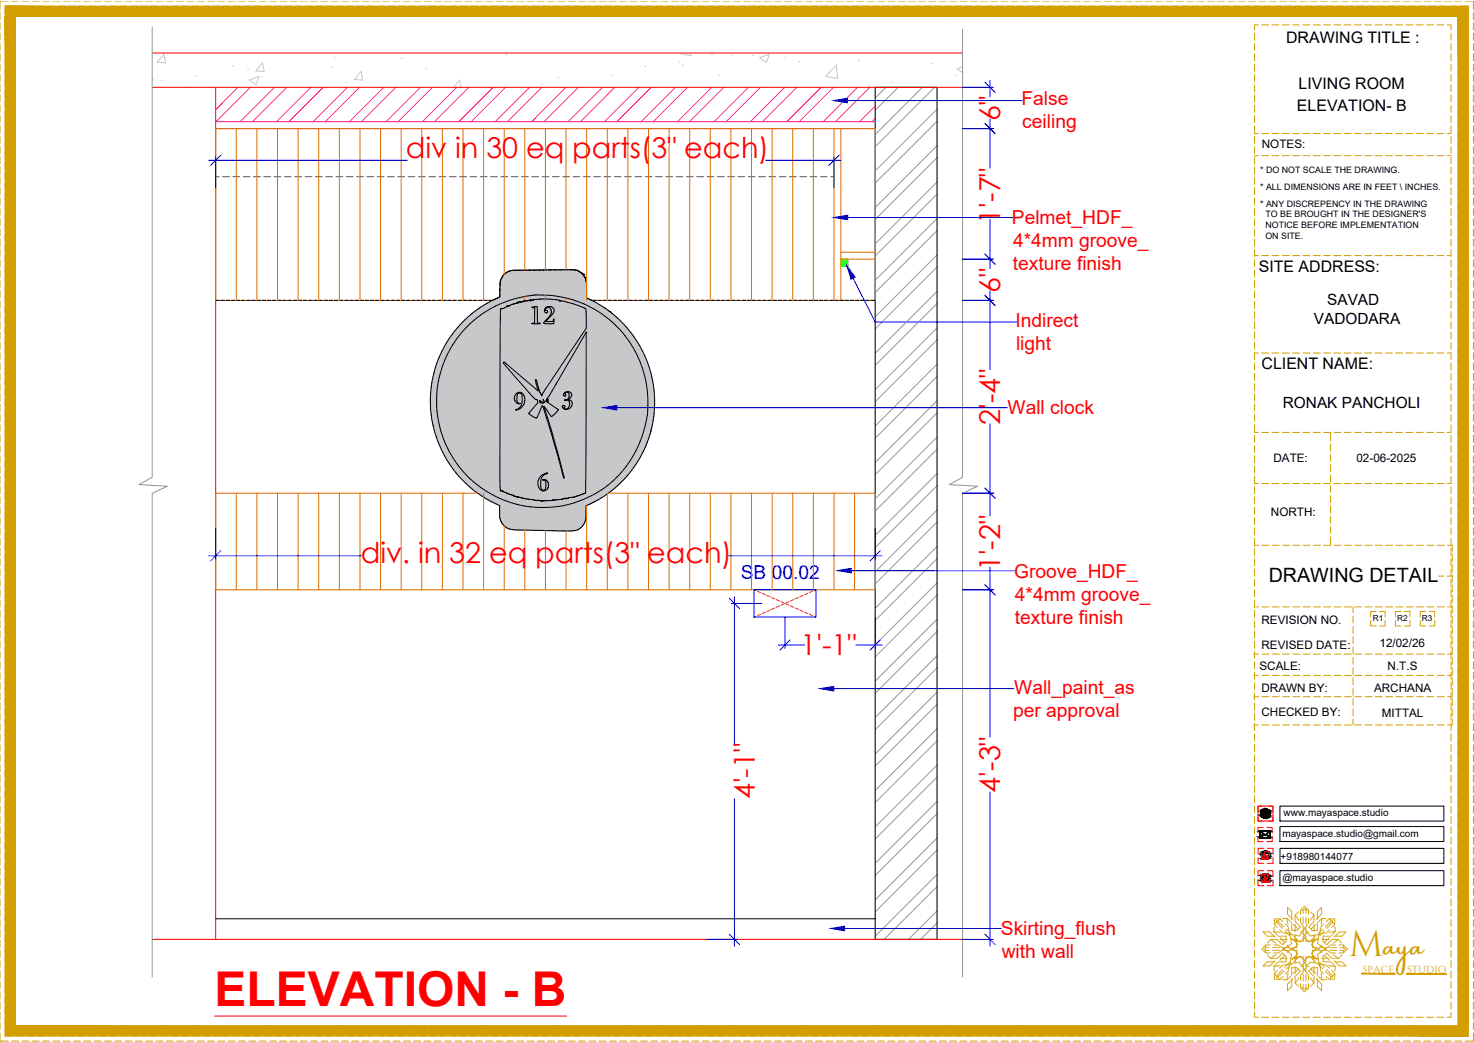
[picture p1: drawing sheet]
<svg xmlns="http://www.w3.org/2000/svg" width="420mm" height="297mm" viewBox="0 0 420 297" stroke-linecap="round" stroke-linejoin="round" font-family="sans-serif">
<defs><g id="words">
<text font-size="13.7" fill="#f00" x="61.2" y="286.7">ELEVATION - B</text>
<text font-size="10.4" fill="#d39e00" x="384.6" y="272.4">M</text>
<g font-size="8.2" fill="#f00">
<text x="285.1" y="34.5" transform="rotate(-90 285.1 34.5)">6&quot;</text>
<text x="115.7" y="44.9">div in 30 eq parts(3&quot; each)</text>
<text x="285.1" y="63.7" transform="rotate(-90 285.1 63.7)">1'-7&quot;</text>
<text x="285.1" y="83.5" transform="rotate(-90 285.1 83.5)">6&quot;</text>
<text x="285.1" y="121.1" transform="rotate(-90 285.1 121.1)">2'-4&quot;</text>
<text x="102.9" y="160.5">div. in 32 eq parts(3&quot; each)</text>
<text x="285.1" y="162.8" transform="rotate(-90 285.1 162.8)">1'-2&quot;</text>
<text x="228.2" y="186.8">1'-1&quot;</text>
<text x="215.2" y="227.9" transform="rotate(-90 215.2 227.9)">4'-1&quot;</text>
<text x="285.1" y="225.9" transform="rotate(-90 285.1 225.9)">4'-3&quot;</text>
</g>
<text font-size="7.4" fill="#d39e00" x="394.3" y="272.4">aya</text>
<text font-size="5.6" x="361.6" y="166">DRAWING DETAIL</text>
<g font-size="5.5" fill="#f00">
<text x="291.2" y="30.1">False</text>
<text x="291.4" y="36.6">ceiling</text>
<text x="288.4" y="63.9">Pelmet_HDF_</text>
<text x="288.8" y="70.5">4*4mm groove_</text>
<text x="288.7" y="77.1">texture finish</text>
<text x="289.4" y="93.2">Indirect</text>
<text x="289.6" y="99.7">light</text>
<text x="287.2" y="118.2">Wall clock</text>
<text x="289.1" y="164.7">Groove_HDF_</text>
<text x="289.3" y="171.2">4*4mm groove_</text>
<text x="289.3" y="177.8">texture finish</text>
<text x="289.1" y="197.7">Wall_paint_as</text>
<text x="288.8" y="204.3">per approval</text>
<text x="285.3" y="266.7">Skirting_flush</text>
<text x="285.5" y="273.2">with wall</text>
</g>
<text font-size="5.5" fill="#00f" x="211.2" y="164.9">SB 00.02</text>
<g font-size="4.5">
<text x="366.6" y="12.4">DRAWING TITLE :</text>
<text x="370.2" y="25.5">LIVING ROOM</text>
<text x="369.7" y="31.6">ELEVATION- B</text>
<text x="358.8" y="77.5">SITE ADDRESS:</text>
<text x="359.6" y="105.2">CLIENT NAME:</text>
</g>
<g font-size="4.4">
<text x="378.3" y="86.9">SAVAD</text>
<text x="374.5" y="92.5">VADODARA</text>
<text x="365.7" y="116.4">RONAK PANCHOLI</text>
</g>
<g font-size="3.3">
<text x="359.7" y="42.3">NOTES:</text>
<text x="363" y="131.8">DATE:</text>
<text x="386.7" y="131.8">02-06-2025</text>
<text x="362.3" y="147.2">NORTH:</text>
<text x="359.6" y="177.8">REVISION NO.</text>
<text x="359.6" y="184.9">REVISED DATE:</text>
<text x="393.2" y="184.3">12/02/26</text>
<text x="359" y="191">SCALE:</text>
<text x="395.5" y="190.9">N.T.S</text>
<text x="359.6" y="197.1">DRAWN BY:</text>
<text x="391.7" y="197.2">ARCHANA</text>
<text x="359.6" y="204.1">CHECKED BY:</text>
<text x="393.9" y="204.5">MITTAL</text>
</g>
<g font-size="2.9">
<text x="365.9" y="232.7">www.mayaspace.studio</text>
<text x="365.5" y="238.5">mayaspace.studio@gmail.com</text>
<text x="365" y="245.1">+918980144077</text>
<text x="365.6" y="251">@mayaspace.studio</text>
</g>
<g font-size="2.9" fill="#d39e00">
<text x="388.5" y="277.2">SPACE</text>
<text x="401.1" y="277.2">STUDIO</text>
</g>
<g font-size="2.5">
<text x="359.2" y="49.3">* DO NOT SCALE THE DRAWING.</text>
<text x="359.2" y="54.2">* ALL DIMENSIONS ARE IN FEET \ INCHES.</text>
<text x="359.2" y="58.9">* ANY DISCREPENCY IN THE DRAWING</text>
<text x="360.7" y="62">TO BE BROUGHT IN THE DESIGNER'S</text>
<text x="360.7" y="65">NOTICE BEFORE IMPLEMENTATION</text>
<text x="360.7" y="68.1">ON SITE.</text>
</g>
<g font-size="2.4">
<text x="391.3" y="177.2">R1</text>
<text x="398.2" y="177.2">R2</text>
<text x="405.3" y="177.2">R3</text>
</g>
</g></defs>
<!-- layer: AR HATCH-7 -->
<path d="M239.7 73.9l1.9 2v-2zM239.7 73.9l1.9 2h-1.9z" fill="#0f0" stroke="#0f0" stroke-width=".29"/>
<!-- layer: FURNITURE -->
<path d="M239.7 75.1v.8h.7M240.4 73.9h-.7v.7M240.9 73.9h.7v.7M241.6 75.1v.8h-.7" fill="none" stroke="#0f0" stroke-width=".3"/>
<g fill="#c7c8ca" stroke="#c7c8ca" stroke-width=".29">
<path d="M159.3 76.9h3.4z"/>
<path d="M145.9 77.1h18.6z"/>
<path d="M160.4 151.3h2.6z"/>
<path d="M152.5 84.1h.7z"/>
<path d="M131.4 133.7h46.5z"/>
<path d="M153.3 144.6h2.6z"/>
<path d="M159.3 76.9h3.6zM159 76.9h3.9z"/>
<path d="M159 76.9h4.1zM157.6 76.9h5.5z"/>
<path d="M157.6 76.9h5.8zM156.2 76.9h7.2z"/>
<path d="M156.2 76.9h7.4zM155.1 76.9h8.5z"/>
<path d="M155.1 76.9h8.5zM154.9 76.9h8.7z"/>
<path d="M154.9 76.9l8.8 .1zM154.7 77h9z"/>
<path d="M154.7 77h9.1zM154.1 77h9.7z"/>
<path d="M154.1 77h9.7zM153.4 77h10.4z"/>
<path d="M153.4 77h10.5zM152 77h11.9z"/>
<path d="M152 77h12zM150.3 77h13.7z"/>
<path d="M150.3 77h13.7zM149.1 77h14.9z"/>
<path d="M149.1 77h15zM147.1 77h17z"/>
<path d="M147.1 77l17.1 .1zM146.6 77.1h17.6z"/>
<path d="M146.6 77.1h17.6zM146.5 77.1h17.7z"/>
<path d="M146.5 77.1h17.8zM146.1 77.1h18.2z"/>
<path d="M146.1 77.1h18.3zM146 77.1h18.4z"/>
<path d="M146 77.1h18.5zM146 77.1h18.5z"/>
<path d="M146 77.1h18.5zM146 77.1h18.5z"/>
<path d="M146 77.1h18.5zM145.9 77.1h18.6z"/>
<path d="M145.9 77.1h18.6zM145.9 77.1h18.6zM145.9 77.1h18.6z"/>
<path d="M145.9 77.1h18.6zM145.8 77.1h18.7z"/>
<path d="M145.8 77.1h18.8zM145.8 77.1h18.8z"/>
<path d="M145.8 77.1h18.8zM145.8 77.1h18.8z"/>
<path d="M145.8 77.1h18.8zM145.7 77.1h18.9z"/>
<path d="M145.7 77.1h18.9zM145.7 77.1h18.9z"/>
<path d="M145.7 77.1h18.9zM145.7 77.1h18.9z"/>
<path d="M145.7 77.1h18.9zM145.7 77.1h18.9z"/>
<path d="M145.7 77.1h18.9zM145.6 77.1h19z"/>
<path d="M145.6 77.1l19.2 .1zM145.3 77.2h19.5z"/>
<path d="M145.3 77.2l19.5 .1zM145.2 77.3h19.6z"/>
<path d="M145.2 77.3l19.8 .1zM145 77.4h20z"/>
<path d="M145 77.4h20zM144.9 77.4h20.1z"/>
<path d="M144.9 77.4l20.4 .2-.3-.2zM144.6 77.6l.3-.2 20.4 .2z"/>
<path d="M144.6 77.6h20.7zM144.6 77.6h20.7z"/>
<path d="M144.6 77.6l20.9 .1zM144.4 77.7h21.1z"/>
<path d="M144.4 77.7h21.2zM144.3 77.7h21.3z"/>
<path d="M144.3 77.7l21.3 .1zM144.3 77.7l21.3 .1z"/>
<path d="M144.3 77.8h21.4zM144.3 77.8h21.4z"/>
<path d="M144.3 77.8h21.4zM144.2 77.8h21.5z"/>
<path d="M144.2 77.8h21.5zM144.2 77.8h21.5z"/>
<path d="M144.2 77.8l21.5 .1zM144.2 77.8l21.5 .1z"/>
<path d="M144.2 77.9h21.5zM144.1 77.9h21.6z"/>
<path d="M144.1 77.9h21.6zM144.1 77.9h21.6z"/>
<path d="M144.1 77.9h21.7zM144.1 77.9h21.7z"/>
<path d="M144.1 77.9h21.7zM144.1 77.9h21.7z"/>
<path d="M144.1 77.9h21.7zM144.1 77.9h21.7z"/>
<path d="M144.1 77.9h21.7zM144.1 77.9h21.7z"/>
<path d="M144.1 77.9h21.8zM144.1 77.9h21.8z"/>
<path d="M144.1 77.9h21.8zM144.1 77.9h21.8zM144.1 77.9h21.8zM144.1 77.9h21.8z"/>
<path d="M144.1 77.9h21.8zM144.1 77.9h21.8z"/>
<path d="M144 77.9l21.9 .1zM144 77.9l21.9 .1z"/>
<path d="M144 78l22 .1zM143.9 78.1h22.1z"/>
<path d="M143.9 78.1l22.2 .1zM143.8 78.2h22.3z"/>
<path d="M143.8 78.2h22.3zM143.8 78.2h22.3z"/>
<path d="M143.7 78.2l22.5 .2zM143.7 78.2l22.5 .2h-22.6z"/>
<path d="M143.6 78.4h22.7zM143.6 78.4h22.7z"/>
<path d="M143.5 78.4l22.8 .1zM143.5 78.4l22.8 .1z"/>
<path d="M143.5 78.5l22.9 .2-.1-.2zM143.5 78.5l22.9 .2h-23z"/>
<path d="M143.4 78.7h23.1zM143.4 78.7h23.1z"/>
<path d="M143.3 78.7l23.2 .1zM143.3 78.7l23.2 .1z"/>
<path d="M143.2 78.8l23.4 .1zM143.2 78.8l23.4 .1h-23.4z"/>
<path d="M143.2 78.9l23.5 .1zM143.2 78.9l23.5 .1z"/>
<path d="M143.1 79h23.6zM143.1 79h23.6z"/>
<path d="M143.1 79l23.7 .1zM143.1 79l23.7 .1z"/>
<path d="M143.1 79.1h23.7zM143.1 79.1h23.7z"/>
<path d="M143.1 79.1h23.7zM143.1 79.1h23.7z"/>
<path d="M143.1 79.1h23.7zM143.1 79.1h23.7z"/>
<path d="M143.1 79.1h23.7zM143.1 79.1h23.7z"/>
<path d="M143 79.1h23.8zM143 79.1h23.8z"/>
<path d="M143 79.1h23.8zM143 79.1l23.8 .1z"/>
<path d="M143 79.2h23.8zM143 79.2h23.8z"/>
<path d="M143 79.2h23.8zM143 79.2h23.8z"/>
<path d="M143 79.2h23.8zM143 79.2h23.8zM143 79.2h23.8zM143 79.2h23.8z"/>
<path d="M143 79.2l23.8 .1zM143 79.2l23.8 .1z"/>
<path d="M143 79.3h23.8zM143 79.3h23.8z"/>
<path d="M143 79.3l23.8 .1zM143 79.3l23.8 .1z"/>
<path d="M142.9 79.4h24zM142.9 79.4h24z"/>
<path d="M142.9 79.4h24zM142.9 79.4h24z"/>
<path d="M142.9 79.4h24zM142.9 79.4h24z"/>
<path d="M142.9 79.4l24.1 .1zM142.9 79.4l24.1 .1z"/>
<path d="M142.9 79.5l24.1 .2v-.2zM142.9 79.5l24.1 .2h-24.2z"/>
<path d="M142.8 79.7h24.2zM142.8 79.7h24.2z"/>
<path d="M142.8 79.7l24.2 .2v-.2zM142.8 79.7l24.2 .2h-24.3z"/>
<path d="M142.7 79.9l24.3 .1zM142.7 79.9l24.3 .1z"/>
<path d="M142.7 80l24.4 .1-.1-.1zM142.7 80l24.4 .1h-24.5z"/>
<path d="M142.6 80.1h24.5zM142.6 80.1h24.5z"/>
<path d="M142.6 80.1l24.5 .2v-.2zM142.6 80.1l24.5 .2h-24.5z"/>
<path d="M142.6 80.3h24.5zM142.6 80.3h24.5z"/>
<path d="M142.6 80.3l24.5 .2v-.2zM142.6 80.3l24.5 .2h-24.5z"/>
<path d="M142.6 80.5l24.6 .2-.1-.2zM142.6 80.5l24.6 .2h-24.7z"/>
<path d="M142.5 80.7l24.7 .3v-.3zM142.5 80.7l24.7 .3h-24.7z"/>
<path d="M142.5 81l24.7 .4v-.4zM142.5 81l24.7 .4h-24.7z"/>
<path d="M142.5 81.4l24.7 1.1v-1.1zM142.5 81.4l24.7 1.1h-24.7z"/>
<path d="M142.5 82.5l24.7 .2v-.2zM142.5 82.5l24.7 .2h-24.7z"/>
<path d="M142.5 82.7l24.7 2v-2zM142.5 82.7l24.7 2h-24.7z"/>
<path d="M142.5 84.7l24.7 .2v-.2zM141.8 84.9l.7-.2 24.7 .2z"/>
<path d="M141.8 84.9l26 .3-.6-.3zM141.3 85.2l.5-.3 26 .3z"/>
<path d="M141.3 85.2l26.6 .1zM141.2 85.3h26.7z"/>
<path d="M141.2 85.3l27.4 .3-.7-.3zM140.5 85.6l.7-.3 27.4 .3z"/>
<path d="M140.5 85.6h28.1zM140.5 85.6h28.1z"/>
<path d="M140.5 85.6l28.7 .3-.6-.3zM139.9 85.9l.6-.3 28.7 .3z"/>
<path d="M139.9 85.9l29.5 .1zM139.7 86h29.7z"/>
<path d="M139.7 86l30.3 .4-.6-.4zM139 86.4l.7-.4 30.3 .4z"/>
<path d="M139 86.4h31.2zM138.9 86.4h31.3z"/>
<path d="M138.9 86.4l32 .5-.7-.5zM138.2 86.9l.7-.5 32 .5z"/>
<path d="M138.2 86.9h32.7zM138.1 86.9h32.8z"/>
<path d="M138.1 86.9l33.6 .4-.8-.4zM137.4 87.3l.7-.4 33.6 .4z"/>
<path d="M137.4 87.3l34.3 .1zM137.3 87.4h34.4z"/>
<path d="M137.3 87.4l35.1 .4-.7-.4zM136.6 87.8l.7-.4 35.1 .4z"/>
<path d="M136.6 87.8l35.9 .1zM136.6 87.9h35.9z"/>
<path d="M136.6 87.9l36.4 .3-.5-.3zM136.1 88.2l.5-.3 36.4 .3z"/>
<path d="M136.1 88.2l37.1 .2-.2-.2zM135.9 88.4l.2-.2 37.1 .2z"/>
<path d="M135.9 88.4l37.6 .2-.3-.2zM135.6 88.6l.3-.2 37.6 .2z"/>
<path d="M135.6 88.6l38 .1zM135.5 88.7h38.1z"/>
<path d="M135.5 88.7l38.2 .1zM135.4 88.8h38.3z"/>
<path d="M135.4 88.8h38.4zM135.3 88.8h38.5z"/>
<path d="M135.3 88.8h38.6zM135.3 88.8h38.6z"/>
<path d="M135.3 88.8l38.7 .1zM135.1 88.9h38.9z"/>
<path d="M135.1 88.9l39 .1zM135 89h39.1z"/>
<path d="M135 89l39.2 .2-.1-.2zM134.8 89.2l.2-.2 39.2 .2z"/>
<path d="M134.8 89.2l39.6 .1-.2-.1zM134.6 89.3l.2-.1 39.6 .1z"/>
<path d="M134.6 89.3l40 .2zM134.5 89.5h40.1z"/>
<path d="M134.5 89.5l40.7 .4-.6-.4zM133.9 89.9l.6-.4 40.7 .4z"/>
<path d="M133.9 89.9l41.4 .1zM133.8 90h41.5z"/>
<path d="M133.8 90l42.1 .6-.6-.6zM133.2 90.6l.6-.6 42.1 .6z"/>
<path d="M133.2 90.6h42.8zM133.1 90.6h42.9z"/>
<path d="M133.1 90.6l43.5 .6-.6-.6zM132.5 91.2l.6-.6 43.5 .6z"/>
<path d="M132.5 91.2l44.1 .1zM132.5 91.2l44.1 .1z"/>
<path d="M132.5 91.3l44.8 .6-.7-.6zM131.8 91.9l.7-.6 44.8 .6z"/>
<path d="M131.8 91.9l45.5 .1zM131.8 91.9l45.5 .1z"/>
<path d="M131.7 92l46.2 .6-.6-.6zM131.7 92l46.2 .6h-46.8z"/>
<path d="M131.1 92.6l46.9 .1zM131 92.7h47z"/>
<path d="M131 92.7l47.6 .6-.6-.6zM131 92.7l47.6 .6h-48.1z"/>
<path d="M130.5 93.3l48.2 .2-.1-.2zM130.5 93.3l48.2 .2h-48.4z"/>
<path d="M130.3 93.5l48.9 .5-.5-.5zM130.3 93.5l48.9 .5h-49.3z"/>
<path d="M129.9 94l49.5 .3-.2-.3zM129.9 94l49.5 .3h-49.7z"/>
<path d="M129.7 94.3l50.1 .5-.4-.5zM129.7 94.3l50.1 .5h-50.5z"/>
<path d="M129.3 94.8l50.7 .3-.2-.3zM129.3 94.8l50.7 .3h-50.9z"/>
<path d="M129.1 95.1l51.2 .4-.3-.4zM129.1 95.1l51.2 .4h-51.6z"/>
<path d="M128.7 95.5l51.9 .4-.3-.4zM128.7 95.5l51.9 .4h-52.2z"/>
<path d="M128.4 95.9l52.5 .3-.3-.3zM128.4 95.9l52.5 .3h-52.7z"/>
<path d="M128.2 96.2l53 .5-.3-.5zM128.2 96.2l53 .5h-53.3z"/>
<path d="M127.9 96.7l53.5 .3-.2-.3zM127.9 96.7l53.5 .3h-53.7z"/>
<path d="M127.7 97l54 .6-.3-.6zM127.7 97l54 .6h-54.3z"/>
<path d="M127.4 97.6l54.5 .2-.2-.2zM127.4 97.6l54.5 .2h-54.7z"/>
<path d="M127.2 97.8l55.1 .6-.4-.6zM127.2 97.8l55.1 .6h-55.4z"/>
<path d="M126.9 98.4l55.4 .2v-.2zM126.9 98.4l55.4 .2h-55.5z"/>
<path d="M126.8 98.6l56 .8-.5-.8zM126.8 98.6l56 .8h-56.5zM126.3 99.4h56.5zM126.3 99.4h56.5z"/>
<path d="M126.3 99.4l56.9 .9-.4-.9zM126.3 99.4l56.9 .9h-57.3z"/>
<path d="M125.9 100.3l57.4 .1-.1-.1zM125.9 100.3l57.4 .1h-57.5z"/>
<path d="M125.8 100.4l57.8 .7-.3-.7zM125.8 100.4l57.8 .7h-58.1z"/>
<path d="M125.5 101.1l58.3 .3-.2-.3zM125.5 101.1l58.3 .3h-58.4z"/>
<path d="M125.4 101.4l58.6 .5-.2-.5zM125.4 101.4l58.6 .5h-58.8z"/>
<path d="M125.2 101.9l59 .6-.2-.6zM125.2 101.9l59 .6h-59.3z"/>
<path d="M124.9 102.5l59.4 .1zM124.9 102.5l59.4 .1z"/>
<path d="M124.9 102.6l59.7 .7-.3-.7zM124.9 102.6l59.7 .7h-60z"/>
<path d="M124.6 103.3l60 .2v-.2zM124.6 103.3l60 .2h-60.1z"/>
<path d="M124.5 103.5l60.3 .5-.2-.5zM124.5 103.5l60.3 .5h-60.5z"/>
<path d="M124.3 104l60.7 .5-.2-.5zM124.3 104l60.7 .5h-60.8z"/>
<path d="M124.2 104.5l60.9 .3-.1-.3zM124.2 104.5l60.9 .3h-61z"/>
<path d="M124.1 104.8l61.2 .8-.2-.8zM124.1 104.8l61.2 .8h-61.4zM123.9 105.6h61.4zM123.9 105.6h61.4z"/>
<path d="M123.9 105.6l61.6 .8-.2-.8zM123.9 105.6l61.6 .8h-61.8z"/>
<path d="M123.7 106.4l61.9 .3-.1-.3zM123.7 106.4l61.9 .3h-62z"/>
<path d="M123.6 106.7l62.3 1-.3-1zM123.6 106.7l62.3 1h-62.5z"/>
<path d="M123.4 107.7l62.5 .2v-.2zM123.4 107.7l62.5 .2h-62.6z"/>
<path d="M123.3 107.9l62.7 .6-.1-.6zM123.3 107.9l62.7 .6h-62.8z"/>
<path d="M123.2 108.5l62.9 .3-.1-.3zM123.2 108.5l62.9 .3h-63z"/>
<path d="M123.1 108.8l63 .3v-.3zM123.1 108.8l63 .3h-63z"/>
<path d="M123.1 109.1l63.1 .6-.1-.6zM123.1 109.1l63.1 .6h-63.2z"/>
<path d="M123 109.7l63.2 .2v-.2zM123 109.7l63.2 .2h-63.2z"/>
<path d="M123 109.9l63.3 .4-.1-.4zM123 109.9l63.3 .4h-63.4z"/>
<path d="M122.9 110.3l63.5 .7-.1-.7zM122.9 110.3l63.5 .7h-63.5z"/>
<path d="M122.9 111l63.6 .9-.1-.9zM122.9 111l63.6 .9h-63.7zM122.8 111.9h63.7zM122.8 111.9h63.7z"/>
<path d="M122.8 111.9l63.7 .8v-.8zM122.8 111.9l63.7 .8h-63.8z"/>
<path d="M122.7 112.7l63.9 .2-.1-.2zM122.7 112.7l63.9 .2h-63.9z"/>
<path d="M122.7 112.9l63.9 .6v-.6zM122.7 112.9l63.9 .6h-63.9z"/>
<path d="M122.7 113.5l63.9 .4v-.4zM122.7 113.5l63.9 .4h-63.9z"/>
<path d="M122.7 113.9l63.9 .3v-.3zM122.7 113.9l63.9 .3h-63.9z"/>
<path d="M122.7 114.2l63.9 .8v-.8zM122.7 114.2l63.9 .8h-63.9z"/>
<path d="M122.7 115h63.9zM122.7 115h63.9z"/>
<path d="M122.7 115l63.9 .8v-.8zM122.7 115l63.9 .8h-63.9z"/>
<path d="M122.7 115.8l63.9 .2v-.2zM122.7 115.8l63.9 .2h-63.9z"/>
<path d="M122.7 116l63.8 .9 .1-.9zM122.7 116l63.8 .9h-63.7z"/>
<path d="M122.8 116.9l63.7 .2v-.2zM122.8 116.9l63.7 .2h-63.7z"/>
<path d="M122.8 117.1l63.6 .9 .1-.9zM122.8 117.1l63.6 .9h-63.5z"/>
<path d="M122.9 118l63.5 .1v-.1zM122.9 118l63.5 .1h-63.5z"/>
<path d="M122.9 118.1l63.5 .2v-.2zM122.9 118.1l63.5 .2h-63.5z"/>
<path d="M122.9 118.3l63.5 .4v-.4zM122.9 118.3l63.5 .4h-63.4z"/>
<path d="M123 118.7l63.3 .5 .1-.5zM123 118.7l63.3 .5h-63.2z"/>
<path d="M123.1 119.2l63.1 .7 .1-.7zM123.1 119.2l63.1 .7h-63z"/>
<path d="M123.2 119.9l62.9 .4 .1-.4zM123.2 119.9l62.9 .4h-62.9z"/>
<path d="M123.2 120.3l62.7 .8 .2-.8zM123.2 120.3l62.7 .8h-62.5z"/>
<path d="M123.4 121.1l62.5 .2v-.2zM123.4 121.1l62.5 .2h-62.5z"/>
<path d="M123.4 121.3l62.4 .3 .1-.3zM123.4 121.3l62.4 .3h-62.3z"/>
<path d="M123.5 121.6l62.2 .4 .1-.4zM123.5 121.6l62.2 .4h-62.1z"/>
<path d="M123.6 122l62.1 .3v-.3zM123.6 122l62.1 .3h-62z"/>
<path d="M123.7 122.3h62zM123.7 122.3l62 .1z"/>
<path d="M123.7 122.4l61.9 .2 .1-.2zM123.7 122.4l61.9 .2h-61.8z"/>
<path d="M123.8 122.6l61.7 .4 .1-.4zM123.8 122.6l61.7 .4h-61.6z"/>
<path d="M123.9 123l61.5 .3 .1-.3zM123.9 123l61.5 .3h-61.4z"/>
<path d="M124 123.3h61.4zM124 123.3l61.4 .1z"/>
<path d="M124 123.4l61.3 .3 .1-.3zM124 123.4l61.3 .3h-61.2z"/>
<path d="M124.1 123.7l61 .7 .2-.7zM124.1 123.7l61 .7h-60.8z"/>
<path d="M124.3 124.4l60.6 .5 .2-.5zM124.3 124.4l60.6 .5h-60.4z"/>
<path d="M124.5 124.9l60.2 .5 .2-.5zM124.5 124.9l60.2 .5h-60.1z"/>
<path d="M124.6 125.4l59.8 .8 .3-.8zM124.6 125.4l59.8 .8h-59.4z"/>
<path d="M125 126.2h59.4zM125 126.2l59.4 .1z"/>
<path d="M125 126.3l59.3 .4 .1-.4zM125 126.3l59.3 .4h-59.2z"/>
<path d="M125.1 126.7l59 .4 .2-.4zM125.1 126.7l59 .4h-58.8z"/>
<path d="M125.3 127.1h58.8zM125.3 127.1l58.7 .1z"/>
<path d="M125.4 127.2l58.3 .8 .3-.8zM125.4 127.2l58.3 .8h-57.9z"/>
<path d="M125.8 128h57.9zM125.8 128l57.8 .1z"/>
<path d="M125.8 128.1l57.4 .8 .4-.8zM125.8 128.1l57.4 .8h-57z"/>
<path d="M126.2 128.9h57zM126.2 128.9l57 .1z"/>
<path d="M126.2 129l56.6 .8 .4-.8zM126.2 129l56.6 .8h-56.1z"/>
<path d="M126.7 129.8h56.1zM126.7 129.8l56 .1z"/>
<path d="M126.7 129.9l55.6 .8 .4-.8zM126.7 129.9l55.6 .8h-55.2z"/>
<path d="M127.1 130.7h55.2zM127.1 130.7l55.1 .1z"/>
<path d="M127.2 130.8l54.6 .8 .4-.8zM127.2 130.8l54.6 .8h-54.1z"/>
<path d="M127.7 131.6h54.1zM127.7 131.6h54z"/>
<path d="M127.7 131.6l53.5 .8 .5-.8zM127.7 131.6l53.5 .8h-53z"/>
<path d="M128.2 132.4h53zM128.2 132.4l53 .1z"/>
<path d="M128.2 132.5l52.4 .8 .6-.8zM128.2 132.5l52.4 .8h-51.8z"/>
<path d="M128.8 133.3h51.8zM128.8 133.3h51.8z"/>
<path d="M128.8 133.3l51.2 .8 .6-.8zM128.8 133.3l51.2 .8h-50.6z"/>
<path d="M129.4 134.1h50.6zM129.4 134.1h50.6z"/>
<path d="M129.4 134.1l50 .7 .6-.7zM129.4 134.1l50 .7h-49.4z"/>
<path d="M130 134.8h49.4zM130 134.8l49.4 .1z"/>
<path d="M130 134.9l48.8 .7 .6-.7zM130 134.9l48.8 .7h-48.1z"/>
<path d="M130.7 135.6h48.1zM130.7 135.6h48.1z"/>
<path d="M130.7 135.6l47.5 .7 .6-.7zM130.7 135.6l47.5 .7h-46.9z"/>
<path d="M131.3 136.3h46.9zM131.3 136.3l46.8 .1z"/>
<path d="M131.4 136.4l46.1 .7 .6-.7zM131.4 136.4l46.1 .7h-45.5z"/>
<path d="M132 137.1h45.5zM132 137.1h45.4z"/>
<path d="M132.1 137.1l44.7 .6 .6-.6zM132.1 137.1l44.7 .6h-44.1z"/>
<path d="M132.7 137.7h44.1zM132.7 137.7l44 .1z"/>
<path d="M132.8 137.8l43.3 .6 .6-.6zM132.8 137.8l43.3 .6h-42.7z"/>
<path d="M133.4 138.4h42.7zM133.4 138.4l42.6 .1z"/>
<path d="M133.5 138.5l41.8 .6 .7-.6zM133.5 138.5l41.8 .6h-41.1z"/>
<path d="M134.2 139.1h41.1zM134.2 139.1l41 .1z"/>
<path d="M134.3 139.2l40.3 .5 .6-.5zM134.3 139.2l40.3 .5h-39.7z"/>
<path d="M134.9 139.7h39.7zM134.9 139.7l39.5 .1z"/>
<path d="M135.1 139.8l38.7 .5 .6-.5zM135.1 139.8l38.7 .5h-38.1z"/>
<path d="M135.7 140.3h38.1zM135.7 140.3l37.9 .1z"/>
<path d="M135.9 140.4l37.1 .5 .6-.5zM135.9 140.4l37.1 .5h-36.5z"/>
<path d="M136.5 140.9l36.3 .1 .2-.1zM136.5 140.9l36.3 .1h-36.1z"/>
<path d="M136.7 141l35.5 .4 .6-.4zM136.7 141l35.5 .4h-34.9z"/>
<path d="M137.3 141.4l34.7 .2 .2-.2zM137.3 141.4l34.7 .2h-34.4z"/>
<path d="M137.6 141.6l33.8 .3 .6-.3zM137.6 141.6l33.8 .3h-33.2z"/>
<path d="M138.2 141.9l32.9 .2 .3-.2zM138.2 141.9l32.9 .2h-32.6z"/>
<path d="M138.5 142.1l32.1 .3 .5-.3zM138.5 142.1l32.1 .3h-31.6z"/>
<path d="M139 142.4h31.6zM139 142.4l31.3 .2z"/>
<path d="M139.3 142.6l30.6 .2 .4-.2zM139.3 142.6l30.6 .2h-30.3z"/>
<path d="M139.6 142.8l29.8 .3 .5-.3zM139.6 142.8l29.8 .3h-29.2z"/>
<path d="M140.2 143.1h29.2zM140.2 143.1h29.1z"/>
<path d="M140.3 143.1l28.5 .2 .5-.2zM140.3 143.1l28.5 .2h-28z"/>
<path d="M140.8 143.3l27.5 .3 .5-.3zM140.8 143.3l27.5 .3h-26.9z"/>
<path d="M141.4 143.6l26.5 .2 .4-.2zM141.4 143.6l26.5 .2h-26.1z"/>
<path d="M141.8 143.8h26.1zM141.8 143.8h26.1z"/>
<path d="M141.8 143.8l25.7 .2 .4-.2zM141.8 143.8l25.7 .2h-25.4z"/>
<path d="M142.1 144h25.4zM142.1 144l25.1 .1z"/>
<path d="M142.4 144.1h24.8zM142.4 144.1l24.6 .1z"/>
<path d="M142.4 144.2l24.6 1.6v-1.6zM142.4 144.2l24.6 1.6h-24.6z"/>
<path d="M142.4 145.8l24.6 .3v-.3zM142.4 145.8l24.6 .3h-24.6z"/>
<path d="M142.4 146.1l24.6 .8v-.8zM142.4 146.1l24.6 .8h-24.6z"/>
<path d="M142.4 146.9l24.6 .5v-.5zM142.4 146.9l24.6 .5h-24.6z"/>
<path d="M142.4 147.4h24.6zM142.4 147.4h24.6z"/>
<path d="M142.4 147.4l24.6 .2v-.2zM142.4 147.4l24.6 .2h-24.5z"/>
<path d="M142.5 147.6l24.5 .2v-.2zM142.5 147.6l24.5 .2h-24.5z"/>
<path d="M142.5 147.8l24.5 .1v-.1zM142.5 147.8l24.5 .1h-24.4z"/>
<path d="M142.6 147.9l24.3 .2 .1-.2zM142.6 147.9l24.3 .2h-24.3z"/>
<path d="M142.6 148.1h24.3zM142.6 148.1l24.3 .1z"/>
<path d="M142.6 148.2h24.3zM142.6 148.2l24.3 .1z"/>
<path d="M142.7 148.3l24.1 .2 .1-.2zM142.7 148.3l24.1 .2h-24.1zM142.7 148.5h24.1zM142.7 148.5h24.1z"/>
<path d="M142.7 148.5l24.1 .1v-.1zM142.7 148.5l24.1 .1h-24z"/>
<path d="M142.8 148.6h24zM142.8 148.6l23.9 .2z"/>
<path d="M142.9 148.8l23.7 .2 .1-.2zM142.9 148.8l23.7 .2h-23.6z"/>
<path d="M143 149h23.6zM143 149h23.6z"/>
<path d="M143 149l23.5 .2 .1-.2zM143 149l23.5 .2h-23.4z"/>
<path d="M143.1 149.2l23.3 .2 .1-.2zM143.1 149.2l23.3 .2h-23.1z"/>
<path d="M143.3 149.4h23.1zM143.3 149.4h23.1z"/>
<path d="M143.3 149.4l23 .2 .1-.2zM143.3 149.4l23 .2h-22.9z"/>
<path d="M143.4 149.6h22.9zM143.4 149.6l22.8 .1z"/>
<path d="M143.6 149.7h22.6zM143.6 149.7l22.5 .1z"/>
<path d="M143.6 149.8l22.4 .2 .1-.2zM143.6 149.8l22.4 .2h-22.2z"/>
<path d="M143.8 150h22.2zM143.8 150h22.2z"/>
<path d="M143.9 150l21.9 .2 .2-.2zM143.9 150l21.9 .2h-21.7z"/>
<path d="M144.1 150.2h21.7zM144.1 150.2l21.6 .1z"/>
<path d="M144.2 150.3h21.5zM144.2 150.3l21.4 .1z"/>
<path d="M144.3 150.4h21.3zM144.3 150.4l21.2 .1z"/>
<path d="M144.5 150.5h21zM144.5 150.5h20.9z"/>
<path d="M144.6 150.5h20.8zM144.6 150.5l20.7 .1z"/>
<path d="M144.7 150.6h20.6zM144.7 150.6l20.4 .1z"/>
<path d="M145 150.7h20.1zM145 150.7l20.1 .1z"/>
<path d="M145.1 150.8h20zM145.1 150.8h19.9z"/>
<path d="M145.4 150.8h19.6zM145.4 150.8l19.4 .1z"/>
<path d="M145.8 150.9h19zM145.8 150.9l19 .1z"/>
<path d="M146 151h18.8zM146 151h18.7z"/>
<path d="M146.2 151h18.5zM146.2 151h18.4z"/>
<path d="M146.8 151h17.8zM146.8 151l17.7 .1z"/>
<path d="M147.4 151.1h17.1zM147.4 151.1h17.1z"/>
<path d="M148.4 151.1h16.1zM148.4 151.1h15.9z"/>
<path d="M150.3 151.1h14zM150.3 151.1l13.9 .1z"/>
<path d="M152.7 151.2h11.5zM152.7 151.2h11.2z"/>
<path d="M155.9 151.2h8zM155.9 151.2l7.6 .1z"/>
<path d="M158.5 151.3h5zM158.5 151.3h4.6z"/>
<path d="M160.2 151.3h2.9zM160.2 151.3h2.8z"/>
<path d="M160.4 151.3h2.3zM161.2 151.3h1.5z"/>
<path d="M152.5 84.1h2.2zM152.2 84.1h2.5z"/>
<path d="M152.2 84.1h2.6zM152.2 84.1h2.6z"/>
<path d="M152.2 84.1l4.2 .1zM151.8 84.2h4.6z"/>
<path d="M151.8 84.2h4.8zM151.8 84.2h4.8z"/>
<path d="M151.8 84.2h5.3zM151.5 84.2h5.6z"/>
<path d="M151.5 84.2h5.7zM151.4 84.2h5.8z"/>
<path d="M151.4 84.2l6.1 .1zM151.2 84.3h6.3z"/>
<path d="M151.2 84.3h6.4zM151.1 84.3h6.5z"/>
<path d="M151.1 84.3l7.6 .1zM150.1 84.4l1-.1 7.6 .1z"/>
<path d="M150.1 84.4l8.7 .1zM150.1 84.5h8.7z"/>
<path d="M150.1 84.5l9.8 .1-1.1-.1zM149 84.6l1.1-.1 9.8 .1z"/>
<path d="M149 84.6h10.9zM149 84.6h10.9z"/>
<path d="M149 84.6l11.9 .3-1-.3zM148 84.9l1-.3 11.9 .3z"/>
<path d="M148 84.9h13zM147.9 84.9h13.1z"/>
<path d="M147.9 84.9l14 .2-.9-.2zM147 85.1l.9-.2 14 .2z"/>
<path d="M147 85.1l15.2 .1zM146.8 85.2h15.4z"/>
<path d="M146.8 85.2l16.2 .2-.8-.2zM146 85.4l.8-.2 16.2 .2z"/>
<path d="M146 85.4h17.1zM145.9 85.4h17.2z"/>
<path d="M145.9 85.4l18 .3-.8-.3zM145 85.7l.9-.3 18 .3z"/>
<path d="M145 85.7h18.9zM145 85.7h18.9z"/>
<path d="M145 85.7l19.8 .3-.9-.3zM144.2 86l.8-.3 19.8 .3z"/>
<path d="M144.2 86h20.7zM144.1 86h20.8z"/>
<path d="M144.1 86l21.6 .3-.8-.3zM143.3 86.3l.8-.3 21.6 .3z"/>
<path d="M143.3 86.3l22.5 .1zM143.2 86.4h22.6z"/>
<path d="M143.2 86.4l23.3 .3-.7-.3zM142.5 86.7l.7-.3 23.3 .3z"/>
<path d="M142.5 86.7l24.3 .1zM142.2 86.8h24.6z"/>
<path d="M142.2 86.8l25.2 .3-.6-.3zM141.6 87.1l.6-.3 25.2 .3z"/>
<path d="M141.6 87.1l26.1 .1-.3-.1zM141.3 87.2l.3-.1 26.1 .1z"/>
<path d="M141.3 87.2l26.9 .3-.5-.3zM140.8 87.5l.5-.3 26.9 .3z"/>
<path d="M140.8 87.5l27.8 .2-.4-.2zM140.4 87.7l.4-.2 27.8 .2z"/>
<path d="M140.4 87.7l28.6 .2-.4-.2zM140 87.9l.4-.2 28.6 .2z"/>
<path d="M140 87.9l29.5 .3-.5-.3zM139.5 88.2l.5-.3 29.5 .3z"/>
<path d="M139.5 88.2l30.3 .2-.3-.2zM139.2 88.4l.3-.2 30.3 .2z"/>
<path d="M139.2 88.4l31.1 .3-.5-.3zM138.7 88.7l.5-.3 31.1 .3z"/>
<path d="M138.7 88.7l31.9 .1-.3-.1zM138.4 88.8l.3-.1 31.9 .1z"/>
<path d="M138.4 88.8l32.8 .4-.6-.4zM137.8 89.2l.6-.4 32.8 .4z"/>
<path d="M137.8 89.2l33.5 .2zM137.7 89.4h33.6z"/>
<path d="M137.7 89.4l34.3 .4-.7-.4zM137 89.8l.7-.4 34.3 .4z"/>
<path d="M137 89.8l35.1 .1zM136.9 89.9h35.2z"/>
<path d="M136.9 89.9l35.9 .5-.7-.5zM136.2 90.4l.7-.5 35.9 .5z"/>
<path d="M136.2 90.4h36.6zM136.2 90.4h36.6z"/>
<path d="M136.2 90.4l37.3 .6-.7-.6zM135.5 91l.7-.6 37.3 .6z"/>
<path d="M135.5 91h38.1zM135.4 91h38.2z"/>
<path d="M135.4 91l38.8 .6-.6-.6zM134.8 91.6l.6-.6 38.8 .6z"/>
<path d="M134.8 91.6l39.6 .1zM134.6 91.7h39.8z"/>
<path d="M134.6 91.7l40.2 .4-.4-.4zM134.3 92.1l.3-.4 40.2 .4z"/>
<path d="M134.3 92.1l40.8 .3-.3-.3zM133.9 92.4l.4-.3 40.8 .3z"/>
<path d="M133.9 92.4l41.3 .1zM133.8 92.5h41.4z"/>
<path d="M133.8 92.5l42 .6-.6-.6zM133.2 93.1l.6-.6 42 .6z"/>
<path d="M133.2 93.1h42.6zM133.2 93.1h42.6z"/>
<path d="M133.2 93.1l43.2 .6-.6-.6zM133.2 93.1l43.2 .6h-43.8z"/>
<path d="M132.6 93.7l44 .2-.2-.2zM132.6 93.7l44 .2h-44.2z"/>
<path d="M132.4 93.9l44.5 .3-.3-.3zM132.4 93.9l44.5 .3h-44.8z"/>
<path d="M132.1 94.2l45.2 .5-.4-.5zM132.1 94.2l45.2 .5h-45.6z"/>
<path d="M131.7 94.7l45.7 .1zM131.7 94.7l45.7 .1z"/>
<path d="M131.6 94.8l46.2 .4-.4-.4zM131.6 94.8l46.2 .4h-46.5z"/>
<path d="M131.3 95.2l46.7 .3-.2-.3zM131.3 95.2l46.7 .3h-47z"/>
<path d="M131 95.5l47.1 .2zM131 95.5l47.1 .2h-47.2z"/>
<path d="M130.9 95.7l47.4 .3-.2-.3zM130.9 95.7l47.4 .3h-47.6z"/>
<path d="M130.7 96l47.8 .2-.2-.2zM130.7 96l47.8 .2h-48z"/>
<path d="M130.5 96.2l48.2 .2-.2-.2zM130.5 96.2l48.2 .2h-48.4z"/>
<path d="M130.3 96.4h48.4zM130.3 96.4h48.4z"/>
<path d="M130.3 96.4l48.7 .5-.3-.5zM130.3 96.4l48.7 .5h-49z"/>
<path d="M130 96.9l49.3 .4-.3-.4zM130 96.9l49.3 .4h-49.6z"/>
<path d="M129.7 97.3l49.7 .2-.1-.2zM129.7 97.3l49.7 .2h-49.8z"/>
<path d="M129.6 97.5l50.3 .6-.5-.6zM129.6 97.5l50.3 .6h-50.8z"/>
<path d="M129.1 98.1l50.8 .1zM129.1 98.1l50.8 .1z"/>
<path d="M129.1 98.2l51.2 .6-.4-.6zM129.1 98.2l51.2 .6h-51.6z"/>
<path d="M128.7 98.8l51.8 .4-.2-.4zM128.7 98.8l51.8 .4h-52z"/>
<path d="M128.5 99.2l52.2 .3-.2-.3zM128.5 99.2l52.2 .3h-52.4z"/>
<path d="M128.3 99.5l52.7 .6-.3-.6zM128.3 99.5l52.7 .6h-53z"/>
<path d="M128 100.1l53.1 .1zM128 100.1l53.1 .1z"/>
<path d="M127.9 100.2l53.5 .6-.3-.6zM127.9 100.2l53.5 .6h-53.8z"/>
<path d="M127.6 100.8l53.9 .3-.1-.3zM127.6 100.8l53.9 .3h-54z"/>
<path d="M127.5 101.1l54.2 .3-.2-.3zM127.5 101.1l54.2 .3h-54.4z"/>
<path d="M127.3 101.4l54.7 .7-.3-.7zM127.3 101.4l54.7 .7h-55z"/>
<path d="M127 102.1l55.1 .2-.1-.2zM127 102.1l55.1 .2h-55.2z"/>
<path d="M126.9 102.3l55.5 .8-.3-.8zM126.9 102.3l55.5 .8h-55.8z"/>
<path d="M126.6 103.1l55.8 .1zM126.6 103.1l55.8 .1z"/>
<path d="M126.6 103.2l56.2 .8-.4-.8zM126.6 103.2l56.2 .8h-56.5z"/>
<path d="M126.3 104l56.5 .2v-.2zM126.3 104l56.5 .2h-56.6z"/>
<path d="M126.2 104.2l56.8 .5-.2-.5zM126.2 104.2l56.8 .5h-57z"/>
<path d="M126 104.7l57.1 .2-.1-.2zM126 104.7l57.1 .2h-57.1z"/>
<path d="M126 104.9l57.2 .3-.1-.3zM126 104.9l57.2 .3h-57.3z"/>
<path d="M125.9 105.2l57.5 .5-.2-.5zM125.9 105.2l57.5 .5h-57.7z"/>
<path d="M125.7 105.7l57.8 .7-.1-.7zM125.7 105.7l57.8 .7h-58z"/>
<path d="M125.5 106.4l58.1 .2-.1-.2zM125.5 106.4l58.1 .2h-58.1z"/>
<path d="M125.5 106.6l58.3 .9-.2-.9zM125.5 106.6l58.3 .9h-58.6z"/>
<path d="M125.2 107.5l58.6 .1zM125.2 107.5l58.6 .1z"/>
<path d="M125.2 107.6l58.7 .4-.1-.4zM125.2 107.6l58.7 .4h-58.8z"/>
<path d="M125.1 108l58.9 .4-.1-.4zM125.1 108l58.9 .4h-59z"/>
<path d="M125 108.4l59 .1zM125 108.4l59 .1z"/>
<path d="M125 108.5l59.2 .7-.2-.7zM125 108.5l59.2 .7h-59.3z"/>
<path d="M124.9 109.2l59.3 .1zM124.9 109.2l59.3 .1z"/>
<path d="M124.8 109.3l59.5 .6-.1-.6zM124.8 109.3l59.5 .6h-59.6z"/>
<path d="M124.7 109.9l59.7 .3-.1-.3zM124.7 109.9l59.7 .3h-59.7z"/>
<path d="M124.7 110.2l59.7 .4v-.4zM124.7 110.2l59.7 .4h-59.7z"/>
<path d="M124.7 110.6l59.8 .5-.1-.5zM124.7 110.6l59.8 .5h-59.9z"/>
<path d="M124.6 111.1l59.9 .1zM124.6 111.1l59.9 .1z"/>
<path d="M124.6 111.2l60 .7-.1-.7zM124.6 111.2l60 .7h-60.1z"/>
<path d="M124.5 111.9l60.1 .1zM124.5 111.9l60.1 .1z"/>
<path d="M124.5 112l60.1 .5v-.5zM124.5 112l60.1 .5h-60.1z"/>
<path d="M124.5 112.5l60.1 .4v-.4zM124.5 112.5l60.1 .4h-60.1z"/>
<path d="M124.5 112.9l60.1 .5v-.5zM124.5 112.9l60.1 .5h-60.1z"/>
<path d="M124.5 113.4l60.2 .4-.1-.4zM124.5 113.4l60.2 .4h-60.2z"/>
<path d="M124.5 113.8l60.2 .4v-.4zM124.5 113.8l60.2 .4h-60.2z"/>
<path d="M124.5 114.2l60.2 .6v-.6zM124.5 114.2l60.2 .6h-60.2z"/>
<path d="M124.5 114.8l60.2 .4v-.4zM124.5 114.8l60.2 .4h-60.2z"/>
<path d="M124.5 115.2l60.2 .5v-.5zM124.5 115.2l60.2 .5h-60.2z"/>
<path d="M124.5 115.7l60.1 .5 .1-.5zM124.5 115.7l60.1 .5h-60.1z"/>
<path d="M124.5 116.2l60.1 .7v-.7zM124.5 116.2l60.1 .7h-60.1z"/>
<path d="M124.5 116.9l60.1 .2v-.2zM124.5 116.9l60.1 .2h-60.1z"/>
<path d="M124.5 117.1l60.1 .3v-.3zM124.5 117.1l60.1 .3h-60z"/>
<path d="M124.6 117.4l60 .1zM124.6 117.4l60 .1z"/>
<path d="M124.6 117.5l60 .4v-.4zM124.6 117.5l60 .4h-60z"/>
<path d="M124.6 117.9l59.9 .4 .1-.4zM124.6 117.9l59.9 .4h-59.8z"/>
<path d="M124.7 118.3l59.8 .2v-.2zM124.7 118.3l59.8 .2h-59.8z"/>
<path d="M124.7 118.5l59.8 .2v-.2zM124.7 118.5l59.8 .2h-59.8z"/>
<path d="M124.7 118.7l59.6 .9 .2-.9zM124.7 118.7l59.6 .9h-59.4z"/>
<path d="M124.9 119.6h59.4zM124.9 119.6h59.4z"/>
<path d="M124.9 119.6l59.2 1.1 .2-1.1zM124.9 119.6l59.2 1.1h-59z"/>
<path d="M125.1 120.7h59zM125.1 120.7h59z"/>
<path d="M125.1 120.7l58.7 1 .3-1zM125.1 120.7l58.7 1h-58.4z"/>
<path d="M125.4 121.7h58.4zM125.4 121.7h58.4z"/>
<path d="M125.4 121.7l58.1 1 .3-1zM125.4 121.7l58.1 1h-57.9z"/>
<path d="M125.6 122.7h57.9zM125.6 122.7l57.9 .1z"/>
<path d="M125.6 122.8l57.6 .9 .3-.9zM125.6 122.8l57.6 .9h-57.3z"/>
<path d="M125.9 123.7h57.3zM125.9 123.7l57.3 .1z"/>
<path d="M126 123.8l56.9 .9 .3-.9zM126 123.8l56.9 .9h-56.6z"/>
<path d="M126.3 124.7h56.6zM126.3 124.7l56.6 .1z"/>
<path d="M126.3 124.8l56.2 .9 .4-.9zM126.3 124.8l56.2 .9h-55.9z"/>
<path d="M126.6 125.7h55.9zM126.6 125.7l55.9 .1z"/>
<path d="M126.7 125.8l55.4 .9 .4-.9zM126.7 125.8l55.4 .9h-55.1z"/>
<path d="M127 126.7h55.1zM127 126.7h55.1z"/>
<path d="M127.1 126.7l54.6 .9 .4-.9zM127.1 126.7l54.6 .9h-54.2z"/>
<path d="M127.5 127.6h54.2zM127.5 127.6l54.2 .1z"/>
<path d="M127.5 127.7l53.7 .8 .5-.8zM127.5 127.7l53.7 .8h-53.2z"/>
<path d="M128 128.5h53.2zM128 128.5l53.2 .1z"/>
<path d="M128 128.6l52.8 .8 .4-.8zM128 128.6l52.8 .8h-52.4z"/>
<path d="M128.4 129.4h52.4zM128.4 129.4l52.3 .1z"/>
<path d="M128.5 129.5l51.7 .8 .5-.8zM128.5 129.5l51.7 .8h-51.2z"/>
<path d="M129 130.3h51.2zM129 130.3l51.2 .1z"/>
<path d="M129 130.4l50.7 .8 .5-.8zM129 130.4l50.7 .8h-50.1z"/>
<path d="M129.6 131.2h50.1zM129.6 131.2h50.1z"/>
<path d="M129.6 131.2l49.5 .9 .6-.9zM129.6 131.2l49.5 .9h-48.9z"/>
<path d="M130.2 132.1h48.9zM130.2 132.1h48.9z"/>
<path d="M130.2 132.1l48.3 .8 .6-.8zM130.2 132.1l48.3 .8h-47.7z"/>
<path d="M130.8 132.9h47.7zM130.8 132.9l47.7 .1z"/>
<path d="M130.8 133l47.1 .7 .6-.7zM130.8 133l47.1 .7h-46.5zM131.4 133.7h46.5z"/>
<path d="M131.4 133.7l45.8 .8 .7-.8zM131.4 133.7l45.8 .8h-45.1z"/>
<path d="M132.1 134.5h45.1zM132.1 134.5h45.1z"/>
<path d="M132.1 134.5l44.5 .7 .6-.7zM132.1 134.5l44.5 .7h-43.9z"/>
<path d="M132.7 135.2h43.9zM132.7 135.2l43.8 .1z"/>
<path d="M132.8 135.3l43.1 .6 .6-.6zM132.8 135.3l43.1 .6h-42.5z"/>
<path d="M133.4 135.9h42.5zM133.4 135.9l42.4 .1z"/>
<path d="M133.5 136l41.7 .6 .6-.6zM133.5 136l41.7 .6h-41.1z"/>
<path d="M134.1 136.6l41 .2 .1-.2zM134.1 136.6l41 .2h-40.8z"/>
<path d="M134.3 136.8l40.2 .5 .6-.5zM134.3 136.8l40.2 .5h-39.6z"/>
<path d="M134.9 137.3l39.4 .2 .2-.2zM134.9 137.3l39.4 .2h-39.2z"/>
<path d="M135.1 137.5l38.7 .4 .5-.4zM135.1 137.5l38.7 .4h-38.2z"/>
<path d="M135.6 137.9l38 .2 .2-.2zM135.6 137.9l38 .2h-37.8z"/>
<path d="M135.8 138.1l37.3 .4 .5-.4zM135.8 138.1l37.3 .4h-36.7z"/>
<path d="M136.4 138.5h36.7zM136.4 138.5l36.5 .1z"/>
<path d="M136.5 138.6l35.8 .5 .6-.5zM136.5 138.6l35.8 .5h-35.1z"/>
<path d="M137.2 139.1h35.1zM137.2 139.1l35 .1z"/>
<path d="M137.3 139.2l34.1 .5 .8-.5zM137.3 139.2l34.1 .5h-33.4z"/>
<path d="M138 139.7h33.4zM138 139.7h33.4z"/>
<path d="M138.1 139.7l32.5 .5 .8-.5zM138.1 139.7l32.5 .5h-31.7zM138.9 140.2h31.7zM138.9 140.2h31.7z"/>
<path d="M138.9 140.2l30.9 .5 .8-.5zM138.9 140.2l30.9 .5h-30.1z"/>
<path d="M139.7 140.7h30.1zM139.7 140.7h30z"/>
<path d="M139.7 140.7l29.2 .4 .8-.4zM139.7 140.7l29.2 .4h-28.4z"/>
<path d="M140.5 141.1h28.4zM140.5 141.1l28.3 .1z"/>
<path d="M140.6 141.2l27.5 .4 .7-.4zM140.6 141.2l27.5 .4h-26.7z"/>
<path d="M141.4 141.6h26.7zM141.4 141.6h26.5z"/>
<path d="M141.5 141.6l25.5 .5 .9-.5zM141.5 141.6l25.5 .5h-24.6z"/>
<path d="M142.4 142.1h24.6zM142.4 142.1h24.6z"/>
<path d="M142.4 142.1l23.7 .4 .9-.4zM142.4 142.1l23.7 .4h-22.8z"/>
<path d="M143.3 142.5h22.8zM143.3 142.5h22.7z"/>
<path d="M143.5 142.5l21.6 .3 .9-.3zM143.5 142.5l21.6 .3h-20.8z"/>
<path d="M144.3 142.8h20.8zM144.3 142.8l20.6 .1z"/>
<path d="M144.6 142.9l19.6 .3 .7-.3zM144.6 142.9l19.6 .3h-19z"/>
<path d="M145.2 143.2h19zM145.2 143.2l18.7 .1z"/>
<path d="M145.6 143.3l17.7 .2 .6-.2zM145.6 143.3l17.7 .2h-17.1z"/>
<path d="M146.2 143.5h17.1zM146.2 143.5l16.7 .1z"/>
<path d="M146.6 143.6l15.7 .1 .6-.1zM146.6 143.6l15.7 .1h-15.1z"/>
<path d="M147.2 143.7h15.1zM147.2 143.7l14.7 .2z"/>
<path d="M147.6 143.9h14.3zM147.6 143.9l13.7 .1z"/>
<path d="M148.2 144h13.1zM148.2 144l12.7 .1z"/>
<path d="M148.6 144.1h12.3zM148.6 144.1l11.7 .1z"/>
<path d="M149.2 144.2h11.1zM149.2 144.2l10.7 .1z"/>
<path d="M149.6 144.3h10.3zM149.6 144.3l9.6 .1z"/>
<path d="M150.2 144.4h9zM150.2 144.4h8.6z"/>
<path d="M150.6 144.4h8.2zM150.6 144.4l7.6 .1z"/>
<path d="M151.2 144.5h7zM151.2 144.5h6.5z"/>
<path d="M151.7 144.5h6zM151.7 144.5l5.3 .1z"/>
<path d="M152.2 144.6h4.8zM152.2 144.6h4.5z"/>
<path d="M152.8 144.6h3.9zM152.8 144.6h3.1z"/>
<path d="M153.3 144.6h2.3zM154 144.6h1.6z"/>
</g>
<!-- layer: 0 -->
<g fill="none" stroke="#000" stroke-width=".29">
<path d="M164 77l.6 .1M164 77h-16.9a4.1 4.1 0 0 0-4.6 4v3.7a32.3 32.3 0 0 0-17.5 17.5l-.4 1.1M164.6 77.1l.5 .3M164.6 77.1h.1M165.1 77.4l.6 .5M165.7 77.9h.1M165.8 77.9h.1M165.9 77.9h.1M165.9 77.9v.1M165.9 78l.9 1.1M166.4 78.1v.1M166.4 78.2h.1"/>
<path d="M166.4 78.2l.1 .1M166.4 78.1h.1M166.4 78.1l.1 .2M166.5 78.3h.1M166.8 79.1h.1M166.8 79.1l.1 .3M166.9 79.1h.1M166.9 79.4h.1M166.9 79.4l.1 .1M167 79.6l.1 .4M167 79.5v.1M167 79.6h.1"/>
<path d="M167.1 80l.1 4.9 2 1M129.1 98.2a29.8 29.8 0 0 0-3.6 8.2M142.8 88l-.2 5.6-.1 43.5M142.8 88h.1M144.5 87.2h.1M144.5 87.2l-.6 .5-1.1 .3M144.6 87.2h-.1M144.6 87.2h.1M144.7 87.2v.1M144.8 87.3h.1M144.8 87.3v.1M144.8 87.4h.1"/>
<path d="M144.9 87.3l-.1 .1M144.9 87.3h.1M146.3 86.7l-1.4 .6M146.6 86.6l-.3 .1M147.4 86.2h.1M147.5 86.2h-.1M147.5 86.2h.1M147.6 86.2h-.1M147.6 86.2h.1M147.8 86.2h.1M147.9 86.2h.1M148.1 86.1h.1"/>
<path d="M148.1 86.1l-.2 .1M148.1 86.1l-1.5 .5M148.3 86.2h-.4M148.3 86.1v.1M148.4 86.1h.1M148.4 86.1h-.1M148.5 86.1h.1M149.2 86l-.7 .1M149.2 85.8h.1M149.3 85.8h-.1M149.3 85.8h.1M149.4 85.8h.1"/>
<path d="M149.7 85.7l.3 .1M149.7 85.7l-.5 .3M150.2 85.8h-.2M150.8 85.6l-.6 .2M151 85.6l.4-.2-.3 .3M151 85.5l-.2 .1M151.1 85.7h.1M151.6 92.2h2.4M151.6 92.2h.1M152 85.4h.1M152 85.4l.1 .1M152.1 85.5l-1 .3"/>
<path d="M152.1 85.5h.1M152.3 87.5l-.7 .1 .8 .1v4.4l-.8 .1M153 87.4h.1l.1 4.7 .7 .1M153 87.4l-.7 .1M153.9 92.2h.1M154 85.3l-2 .1M154 85.3h2.6l2.8 .3M154.7 84.1a30.2 30.2 0 0 0-25.6 14.1M154.7 84.1l2.8 .2M155.5 88.5h.1M155.5 88.5l.5 .1M155.6 91.6h.1"/>
<path d="M155.9 91.3l-.3 .3M156.8 87.9l.3 .4M156.8 87.9a.79 .79 0 0 0-.9-.2 .79 .79 0 0 0-.4 .8M156.9 89.8l-1.9 2.1 .2 .3M157.1 88.3l.1 .7-.3 .8M157.5 84.3l4.7 .9 4.3 1.5M157.7 87.8a1.35 1.35 0 0 0-1.7-.4 1.35 1.35 0 0 0-.7 1.6l.6 .2 .2-.3-.1-.3M157.7 87.8l.2 .3a2.9 2.9 0 0 1-1.5 2.7l-.5 .4M157.8 91l-.1 .2a.46 .46 0 0 1-.2 .5 .46 .46 0 0 1-.5 0l-1.4-.1M157.8 91l.1 .5a.64 .64 0 0 1-.2 .8 .64 .64 0 0 1-.8 0l-1.7-.1M159.4 85.6h.1M159.6 85.6v.1"/>
<path d="M159.6 85.7h.1M159.6 85.8h.1M159.6 85.8l2 .3M161.6 86.1l1.3 .4M162.9 86.4l4.1 1.6 .1 5.6-12 17.9M166.5 86.7a29.8 29.8 0 0 1 11.7 9.1M167.1 94.7l-9.8 16.8M167.1 94.7h.1M167.1 94.7l-.3 45.9M169.2 85.9l4.6 2.9M173.9 88.8h-.1M173.9 88.8h.1"/>
<path d="M173.9 88.8l2.7 2.5M174 88.8h-.1M176.6 91.2a32.9 32.9 0 0 1 7.2 10.2M178.2 95.8l1.2 1.7a30.9 30.9 0 0 1 5.3 18.2l-.3 3.3a31.8 31.8 0 0 1-8.6 17M122.7 115a32.5 32.5 0 0 0 17 27.8M123.7 106.4l-.8 4.3-.2 4.3M124.6 103.3l-.9 3.1M125.5 106.4l-.8 4.2-.2 4.4a30.3 30.3 0 0 0 26.7 29.5M143.5 103.4v.1M143.5 103.4l.2-.1 .4 .2 9.3 7.9M143.5 103.5l7.3 8.5M147.5 112.4a.77 .77 0 0 1 1-.3 .77 .77 0 0 1 .3 1"/>
<path d="M148.8 113.1v1.5M148.8 114.5a2.39 2.39 0 0 1-1.9 2.4h.1M148.9 112.1l.4 .6M148.9 112.1a1.53 1.53 0 0 0-2.3 1.1 1.53 1.53 0 0 0 1.7 1.8 1.21 1.21 0 0 1-.9-1.8l.1-.8M149.3 115.3l-.9 1-1.4 .6M149.3 112.7l.3 1.3-.3 1.3M150.8 112l1.6 1.7 .8 .3 .1 .8-2.4 2.8a.45 .45 0 0 0 0 .5 .45 .45 0 0 0 .4 .3l.8 .4a.64 .64 0 0 0 1.1 0l1.1-2.6M152.7 108.3l.7 3.1M152.7 108.3l.3 .3M152.7 108.3h.1M153 108.6l.9 3.2 .6 1M153.4 111.4h-.1"/>
<path d="M153.9 114.3a.67 .67 0 0 0 .4 .7 .67 .67 0 0 0 .7-.2M153.9 114.2h.1M153.9 114.2v.1M153.9 114.2l.1 .1M154 114.3l1.2 .3M154.5 115.7l-.2 .5M154.6 115.6l-.1 .1M154.6 115.6l2.7 8.3 3.2 11.9M154.9 113.9l-.1 .1M154.9 114h.1M154.9 114v.1M154.9 113.9h.1"/>
<path d="M154.9 113.9l.1 .2M154.9 114.1h.1M155 114.1h.1M155.1 111.5l-.6 1.3M155.1 115.9l2.3 7.5 3.3 12.1M155.1 115.9h.1M155.2 115.9h.1M155.2 114.6l-.2 .2M155.2 114.6h.1M155.7 114.2v.2M155.7 114.5h.1M155.7 114.2h.1"/>
<path d="M155.7 114.4v.1M155.7 114.2v.1M155.7 114.3v.1M156.1 113.8v.4M156.2 113.8h.1M156.2 113.8v.3M156.2 114.1v.5l-.1-.4M157.3 111.5l-1.4 2.2 .1 .8 3.1 2.4-1.2 1.3-.8 .6-1.9-2.9M160.5 115.6a.56 .56 0 0 0-.2 .6 .56 .56 0 0 0 .5 .4M160.9 114.1h.1M160.9 114.1h.2M161 112.2l.2 .4a.32 .32 0 0 1-.2 .3 .32 .32 0 0 1-.4-.2"/>
<path d="M161 112.2v-.1a.75 .75 0 0 1 1.1-.1 .75 .75 0 0 1 .1 1l-.4 .8-.9 .3M161.4 114.1h.6a1.41 1.41 0 0 1 .3 1.6 1.41 1.41 0 0 1-1.4 .8l-.2-.2a.38 .38 0 0 0 .3-.5 .38 .38 0 0 0-.5-.2M161.5 114.1h-.4M162 113.8l.1 .2M162.1 114a1.21 1.21 0 0 1 1 .9 1.21 1.21 0 0 1-.5 1.3M162.2 111.7l.7 .5M162.2 111.7a1.18 1.18 0 0 0-1.6 1M162.6 116.2l-.9 .5-.9-.1M162.9 112.2l.1 .6M163 112.8l-.4 .6-.6 .4M183.8 101.4a32.2 32.2 0 0 1 1.9 20.9M142.5 137.1l.1 2.5 .1 .4 .2-.1"/>
<path d="M142.8 139.8v.1M142.8 139.8l.5 .2M142.8 139.9h.1M153.4 137.1l-.1 .9M154.2 136.8v2.5M154.8 136.8h.1M154.8 136.8a.98 .98 0 0 1 1.3 .4l.1 .3M154.9 136.8h-.1M154.9 136.8l.2 .1M155.1 136.8a2.32 2.32 0 0 1 .3 2.8 .69 .69 0 0 1-1.2-.3M155.7 134.9l-1.4 .7-.9 1.5M155.9 134.8l.1 .2"/>
<path d="M155.9 134.8l-.2 .1M156 135l-1.1 .5-.7 1.3M156 135h.1M156 134.9v.1M156.2 137.5a1.58 1.58 0 0 1-.2 1.9 1.58 1.58 0 0 1-1.9 .2l-.5-.7-.3-.9M160.5 135.8l.2 .4M160.7 135.5v.8M160.7 136.2v.1M175.8 136l-2.9 2.6-3.1 2.1M185.3 123.7l-.1 .3a32.1 32.1 0 0 1-18.2 20.2v3.2a4.2 4.2 0 0 1-5.2 3.9l-15.6-.3M185.7 122.3l-.4 1.4M139.7 142.8l2.7 1.3v1.7a4.3 4.3 0 0 0 3.8 5.2"/>
<path d="M143.3 140h.1M143.4 140h-.1M143.4 140.1l.2 .1M143.6 140.2l1.1 .5M144.7 140.7l1.5 .5M146.2 141.2h.1M146.3 141.2h.1M146.4 141.2v.1M146.4 141.3h.1M146.4 141.3l.3 .1M146.7 141.4h.1M146.7 141.4l.7 .3"/>
<path d="M147.5 141.7h-.1M147.5 141.7l.1-.2 .1 .2M147.7 141.7h.1M147.8 141.7l.4 .1M148.2 141.8l.3 .1M148.5 141.9h.1M148.5 141.9l.9 .2M149.4 142.1l3 .5M152.4 142.6h.1M152.5 142.6h.5M153.5 142.6h.1M153.5 142.6l-.5 .1"/>
<path d="M153.5 142.6l.1 .1M153.6 142.7h.5M154.1 142.7l.2 .2M154.3 142.9h.1M154.4 142.8l-.1 .1M154.4 142.7v.1M154.5 142.7h.1M154.5 142.7h-.1M154.5 142.7h.4M155 142.7h-.1M156.3 142.7h-1.4M157.5 142.5l-1.2 .2"/>
<path d="M157.6 142.5h-.1M157.6 142.5h.1M157.7 142.5h.4M158.1 142.5h.1M158.8 144.4l-3.7 .3-3.9-.2M159.7 142.4l-1.5 .1M160.2 142.3l-.5 .1M160.2 142.3h.1M160.9 142.1l-.7 .2M160.9 142.1h.1M161 142.1h-.1M161.2 142h.1"/>
<path d="M161.2 142l-.2 .1M161.2 142l.1 .1M161.2 142.1l.1 .1M161.3 142.2h.1M161.3 142.1h.1M161.4 142.2h-.1M161.4 142.1h.1M161.4 142.1v.1M161.5 142.1h-.1M161.5 142.1h.1M162.2 141.9l-.6 .2M162.8 141.8l-.6 .1"/>
<path d="M163.2 141.8h-.4M163.5 141.7l-.3 .1M163.5 141.7h.1M164.5 141.4l-1 .3M164.9 142.9l-3.5 1.1-2.6 .4M165.4 141.1l-.9 .3M166.8 140.6l-1.4 .5M166.8 140.6h.1M168.1 141.6l-3.2 1.3M169.8 140.7l-1.7 .9M364.8 229.8h46.8v4.3h-46.8zM364.8 235.6h46.8v4.3h-46.8z"/>
<path d="M364.8 248.2h46.8v4.3h-46.8zM364.9 241.8h46.7v4.3h-46.7z"/>
</g>
<!-- layer: FURNITURE-1 -->
<g fill="#fff" stroke="#fff" stroke-width=".29">
<path d="M237.8 24.9l11.7 9.8v-9.8zM237.8 24.9l11.7 9.8h-11.7z"/>
<path d="M92.8 24.9l145 9.8v-9.8zM92.8 24.9l145 9.8h-145z"/>
<path d="M61.5 24.9l31.3 9.8v-9.8zM61.5 24.9l31.3 9.8h-31.3z"/>
</g>
<g fill="none" stroke="#f0f" stroke-width=".29">
<path d="M67.9 24.9l-6.4 6.4M71.3 24.9l-9.8 9.8M78.3 24.9l-9.8 9.8M81.7 24.9l-9.8 9.8M88.6 24.9l-9.8 9.8M92.1 24.9l-9.8 9.8M99 24.9l-9.8 9.8M102.5 24.9l-9.8 9.8M109.4 24.9l-9.8 9.8M112.9 24.9l-9.8 9.8M119.8 24.9l-9.8 9.8M123.3 24.9l-9.8 9.8"/>
<path d="M130.2 24.9l-9.8 9.8M133.7 24.9l-9.8 9.8M140.6 24.9l-9.8 9.8M144 24.9l-9.8 9.8M151 24.9l-9.8 9.8M154.4 24.9l-9.8 9.8M161.4 24.9l-9.8 9.8M164.8 24.9l-9.8 9.8M171.7 24.9l-9.8 9.8M175.2 24.9l-9.8 9.8M182.1 24.9l-9.8 9.8M185.6 24.9l-9.8 9.8"/>
<path d="M192.5 24.9l-9.8 9.8M196 24.9l-9.8 9.8M202.9 24.9l-9.8 9.8M206.4 24.9l-9.8 9.8M213.3 24.9l-9.8 9.8M216.8 24.9l-9.8 9.8M223.7 24.9l-9.8 9.8M227.2 24.9l-9.9 9.8M234.1 24.9l-9.8 9.8M237.5 24.9l-9.8 9.8M244.5 24.9l-9.8 9.8M247.9 24.9l-9.8 9.8"/>
<path d="M249.5 30.3l-4.4 4.4M249.5 33.7l-1 1"/>
</g>
<!-- layer: SECTION ( SLAB PLine ) -->
<path d="M43.4 15.1h231M43.4 24.9h231M61.5 25v242.8M43.4 267.8h231" fill="none" stroke="#f00" stroke-width=".3"/>
<!-- layer: AR HATCH-7 -->
<g fill="none" stroke="#939598" stroke-width=".29">
<path d="M252.5 24.9l-3 3.1M256 24.9l-6.5 6.5M262.9 24.9l-13.4 13.5M266.4 24.9l-16.9 16.9M267.1 31.1l-17.6 17.6M267.1 34.6l-17.6 17.6M267.1 41.5l-17.6 17.6M267.1 51.9l-17.6 17.6M267.1 45l-17.6 17.6M267.1 55.4l-17.6 17.6M267.1 62.3l-17.6 17.6M267.1 72.7l-17.6 17.6"/>
<path d="M267.1 65.7l-17.6 17.7M267.1 76.1l-17.6 17.7M267.1 83.1l-17.6 17.6M267.1 93.4l-17.6 17.7M267.1 86.5l-17.6 17.6M267.1 96.9l-17.6 17.6M267.1 103.8l-17.6 17.7M267.1 114.2l-17.6 17.6M267.1 107.3l-17.6 17.6M267.1 117.7l-17.6 17.6M267.1 124.6l-17.6 17.6M267.1 135l-17.6 17.6"/>
<path d="M267.1 128.1l-17.6 17.6M267.1 138.5l-17.6 17.6M267.1 145.4l-17.6 17.6M267.1 155.8l-17.6 17.6M267.1 148.8l-17.6 17.7M267.1 159.2l-17.6 17.7M267.1 166.2l-17.6 17.6M267.1 176.5l-17.6 17.7M267.1 169.6l-17.6 17.6M267.1 186.9l-17.6 17.7M267.1 197.3l-17.6 17.7M267.1 180l-17.6 17.6"/>
<path d="M267.1 190.4l-17.6 17.6M267.1 207.7l-17.6 17.6M267.1 218.1l-17.6 17.6M267.1 200.8l-17.6 17.6M267.1 211.2l-17.6 17.6M267.1 228.5l-17.6 17.6M267.1 238.9l-17.6 17.6M267.1 221.6l-17.6 17.6M267.1 232l-17.6 17.6M267.1 249.3l-17.6 17.6M267.1 259.6l-8.1 8.2M267.1 242.3l-17.6 17.7"/>
<path d="M267.1 252.7l-15.1 15.1M267.1 263.1l-4.7 4.7"/>
</g>
<path d="M249.5 24.9h17.6v242.9h-17.6z" fill="none" stroke="#000" stroke-width=".3"/>
<!-- layer: FURNITURE-1 -->
<g fill="none" stroke="#c7c8ca" stroke-width=".29">
<path d="M46.7 15.5l.5 2.4-2.4-.2zM66.3 18.8h.1M70.5 19.8h.1M74.8 17.9l.5 2.5-2.4-.2zM94.6 19.2h.1M95.3 16.5h.1M105.1 15.2h.1M114.4 16.6h.1M121.4 19.6h.1M144.2 15.6h.1M183.8 19h.1M193.6 17.7h.1"/>
<path d="M194.5 18.5h.1M196.9 15.1l.1 .7-3.5-.5M202.8 15.5h.1M208.4 15.7h.1M214.6 15.8h.1M216.5 16.5l2.8-1.1-.8 2.4zM223.7 16.4h.1M227.7 17.6h.1M238.3 18.6l.5 3.7-3.5-.5M238.5 18.4l-3 3.2M244.7 17.3h.1M265.6 18.1h.1"/>
<path d="M274.4 19l-1.6 .6 1.6 1M43.4 22.7h.1M45.9 23h.1M54.1 24.8h.1M55.7 21.7h.1M71 22.8l2.8-1-.8 2.3zM74.5 21.9h.1M98.5 23.5h.1M102.9 20.4l.5 2.4-2.4-.2zM129.3 24.9l1.7-2 .4 2M144.2 24.2h.1M154.3 24h.1"/>
<path d="M159 22.2h.1M174.1 21.5h.1M204.9 21.5h.1M247.5 24.7h.1M254.2 23.4h.1M272.2 21.4h.1M274.4 20.6h.1"/>
</g>
<!-- layer: str coll -->
<path d="M61.5 36.7h188M61.5 34.7h188" fill="none" stroke="#f0f" stroke-width=".3"/>
<!-- layer: el -->
<g fill="none" stroke="#636466" stroke-width=".29">
<path d="M61.5 50.4h1M63.4 50.4h2M66.4 50.4h1.9M69.3 50.4h2M72.3 50.4h1.9M75.2 50.4h2M78.1 50.4h2M81.1 50.4h1.9M84 50.4h2M86.9 50.4h2M89.9 50.4h1.9M92.8 50.4h2"/>
<path d="M95.8 50.4h1.9M98.7 50.4h2M101.6 50.4h2M104.6 50.4h1.9M107.5 50.4h2M110.4 50.4h2M113.4 50.4h1.9M116.3 50.4h2M119.3 50.4h1.9M122.2 50.4h2M125.1 50.4h2M128.1 50.4h1.9"/>
<path d="M131 50.4h2M134 50.4h1.9M136.9 50.4h2M139.8 50.4h2M142.8 50.4h1.9M145.7 50.4h2M148.6 50.4h2M151.6 50.4h1.9M154.5 50.4h2M157.5 50.4h1.9M160.4 50.4h2M163.3 50.4h2"/>
<path d="M166.3 50.4h1.9M169.2 50.4h2M172.1 50.4h2M175.1 50.4h1.9M178 50.4h2M181 50.4h1.9M183.9 50.4h2M186.8 50.4h2M189.8 50.4h1.9M192.7 50.4h2M195.7 50.4h1.9M198.6 50.4h2"/>
<path d="M201.5 50.4h2M204.5 50.4h1.9M207.4 50.4h2M210.3 50.4h2M213.3 50.4h1.9M216.2 50.4h2M219.2 50.4h1.9M222.1 50.4h2M225 50.4h2M228 50.4h1.9M230.9 50.4h2M233.8 50.4h2"/>
<path d="M236.8 50.4h1"/>
</g>
<!-- layer: FURNITURE -->
<path d="M43.4 7.7v128.4l-3.8 2 8.1 .5-4.3 2v137.9M274.4 8.3v127.8l-3.8 2 8.1 .5-4.3 2v137.9" fill="none" stroke="#939598" stroke-width=".29"/>
<!-- layer: DIM. -->
<path d="M61.2 289.6h100.3" fill="none" stroke="#f00" stroke-width=".29"/>
<!-- layer: furniture dimensions -->
<g fill="none" stroke="#00f" stroke-width=".29">
<path d="M274.4 36.7h8.8M274.4 24.9h8.8M282.2 22.9v4.7M282.2 33.9v14.1M59.5 45.7h56.6M61.5 44.7v8.8M218.2 45.7h21.5M237.7 44.7v8.8M274.4 73.9h8.8M282.2 62.6v14M274.4 85.6h8.8M282.2 82.9v22.5"/>
<path d="M282.2 120.9v26.2M59.5 158.4h43.8M61.5 150.6v8.8M207.6 158.4h43.8M249.5 150.6v8.8M274.4 140.6h8.8M208.4 172h8.8M209.3 170.1v42M223.8 176v8.8M249.5 176v8.8M274.4 168.1h8.8M282.2 161.6v48.6"/>
<path d="M221.8 183.9h7.5M243.9 183.9h7.5M209.3 227.7v42M282.2 225.7v44M201.5 267.8h8.8M274.4 267.8h8.8"/>
</g>
<!-- layer: wall -->
<g fill="none" stroke="#00f" stroke-width=".29">
<path d="M280.7 35.2l3 2.9M280.7 23.4l3 3M62.9 44.2l-2.9 3M239.2 44.2l-2.9 3M280.7 72.4l3 2.9M280.7 84.2l3 2.9M280.7 139.1l3 3M62.9 157l-2.9 2.9M250.9 157l-2.9 2.9M207.9 170.5l2.9 3M280.7 166.6l3 3M225.2 182.4l-2.9 2.9"/>
<path d="M250.9 182.4l-2.9 2.9M207.9 266.3l2.9 3M280.7 266.3l3 3"/>
</g>
<!-- layer: dim05 -->
<g fill="#00f" stroke="#00f" stroke-width=".29">
<path d="M237.6 28.7l3.9-.7v1.3z"/>
<path d="M171.9 116.2l3.9-.6v1.3z"/>
<path d="M236.8 264.7l4-.7v1.3z"/>
<path d="M233.8 196.3l3.9-.6v1.3z"/>
<path d="M238.7 162.7l3.9-.7v1.3z"/>
<path d="M237.7 62l3.9-.6v1.3z"/>
<path d="M241.4 75.8l2.3 3.2-1.1 .6z"/>
</g>
<path d="M241.5 28.7h49.9M241.6 62h47.1M243.2 79.3l6.3 12.5h40.3M175.8 116.2h111.3M242.6 162.7h46.6M237.7 196.3h51.3M240.8 264.7h44.6" fill="none" stroke="#00f" stroke-width=".29"/>
<!-- layer: FURNITURE -->
<path d="M237.7 36.7v48.9h2v-48.9M239.7 73.9h9.8M239.7 71.9h9.8M140.4 85.6h-78.9v-48.9h188v48.9h-80.8M136.1 140.6h-74.6v27.5h188v-27.5h-76.1" fill="none" stroke="#dd6e00" stroke-width=".3"/>
<!-- layer: Dimension -->
<g fill="none" stroke="#e0ac11" stroke-width=".29">
<path d="M370.2 259.9l-1 .9M370.9 259.3l1-.9 .9 .9M371.5 259.4h-.8v1.3M371.5 259.4l.4-.3 .3 .3M371.5 259.4v1M372.2 259.4h.8v1.3M372.2 259.4v1M373.6 259.9l.9 .9M360.6 269.5l-.9 1 .9 1M360.8 270.9v.8h1.3M360.8 270.9h1M360.8 270.1l-.4 .4 .4 .4"/>
<path d="M360.8 270.1h1M361.3 272.2l.9 1M362.1 269.4h-1.3v.7M362.2 273.2h1.8M362.2 267.8h1.8M362.2 267.8l-.9 1M362.2 267.8l1.5 1.1M362.7 270.9h2M362.7 270.1h2M363.1 271.7h1.3M363.1 269.4h1.3M363.1 265.5l1.1 1.1"/>
<path d="M363.2 264.2l-.1 1.3 1.8 .3M363.2 277.8l.1 1.3M363.3 279.1l1.3 .1M363.4 273.9l-1.5 1.5h-1.9l1.2-1.2h2.2M363.4 266.9h-2.2l-1.2-1.2h1.9l1.5 1.4M363.7 272.1l-1.5 1.1M363.9 278.5h.3M363.9 262.6h.3M363.9 262.9l-.7 .6 .9 .9M363.9 262.5v.4M363.9 278.2v.3M363.9 262.9l1.7 1.7"/>
<path d="M364.1 276.7l-.9 .8 .7 .7M364.1 273.2l1.5-1.5 1 1v1.5h-2.2M364.2 274.4l-1.1 1.1M364.2 262.6l.6-.7 .9 .8M364.2 262.6l1.8 1.6M364.4 266.9h2.2v1.4l-1 1-1.5-1.5M364.5 269.5l3.7 2.6-.5 2.7-1.8 .3M364.6 261.9l-1.3 .1-.1 1.3M364.8 265.1l.8 .8M364.8 267.3l1.4 1.4M364.9 275.2l-1.8 .3 .1 1.3M364.9 273.2h2"/>
<path d="M364.9 267.8h2M365.6 276.4l-1.7 1.8M365.6 261.8h1.3l.2 1.8M365.6 275.1l-.8 .9M365.7 270.9h1.9M365.7 270.1h1.9M365.7 278.4l-.9 .8-.6-.7M365.9 266l1.8 .2 .5 2.8-3.7 2.6M366 276.9l-1.8 1.6M366.2 272.3l-1.4 1.4M366.2 265.3l1.4 1.4M366.4 263.4l.9 .9"/>
<path d="M366.7 264.9l1.4 1.3M366.9 261.8l1.1 1M366.9 271.6l1-1.1 .4 .4 .4-.4 1.2 1.3-1.6 1.8M367.1 277.5l-.2 1.8-1.3-.1M367.3 276.8l-.9 .9M367.3 276.5l.3-1.8 2.7-.4 2.6 3.7M367.6 274.3l-1.4 1.4M367.9 267.8h1.7v2.3h-1M368 278.3l-1.1 1M368.1 274.9l-1.4 1.3M368.2 279v2.2l-1.2 1.2v-1.9l1.5-1.5M368.2 278.1v-2.2h1.5l1 1-1.5 1.4"/>
<path d="M368.3 267.5l1.6 1.7-1.2 1.3-.4-.4-.4 .4-1-1.1M368.5 262.1l-1.5-1.5v-1.9l1.2 1.2v2.2M368.6 270.9h1v2.3h-1.7M368.7 263.5l1.4 1.4M368.8 274.2l1.7-1.7 1.4 1.3-.4 .3 .4 .4-1.1 1M369.2 266.5v1.8h2.3v-1M369.2 267.7h.5v.6h-.6v-.5M369.2 262.7l1.5 1.5-1 1h-1.5v-2.2M369.2 260.8v1.8M369.2 263.6v2M369.2 275.5v2M369.2 278.5v1.7"/>
<path d="M369.2 260.8l1 1.5M369.6 272.7h-.5v.5M369.7 272.8v.6h-.5M370.1 276.2l-1.4 1.4M370.2 278.8l-1 1.4M370.7 261.7v1.3M370.7 278.1v1.3M370.8 265.6l1.1 1-.4 .4 .4 .3-1.4 1.3-1.7-1.7M370.8 263.1l2.6 3.7 2.8-.5 .2-1.8M371.5 273.8v-1h-2.3v1.8M371.5 261.4v2M371.5 264.3v2"/>
<path d="M371.5 274.8v2M371.5 277.7v2M372.2 273.8v-1h2.3v1.8M372.2 261.4v2M372.2 264.3v2M372.2 274.8v2M372.2 277.7v2M372.9 263.1l-2.6 3.7-2.7-.5-.3-1.8M372.9 265.6l-1 1 .3 .4-.3 .3 1.3 1.3 1.7-1.7M373 261.7v1.3M373 278.1v1.3M373.5 278.8l1 1.4"/>
<path d="M373.7 276.2l1.4 1.4M374.1 272.8v.6h.4M374.1 272.7h.6v.5M374.5 266.5v1.8h-2.3v-1M374.5 267.7h-.4v.6M374.5 260.8v1.8M374.5 263.6v2M374.5 275.5v2M374.5 278.5v1.7M374.5 262.7l-1.4 1.5 .9 1h1.5v-2.2M374.5 260.8l-1 1.5M374.7 267.8v.5h-.6"/>
<path d="M374.9 274.2l-1.7-1.7-1.3 1.3 .3 .3-.3 .4 1 1M375.1 263.5l-1.4 1.4M375.1 270.9h-1v2.3h1.8M375.2 262.1l1.5-1.5v-1.9l-1.2 1.2v2.2M375.5 267.5l-1.7 1.7 1.3 1.3 .3-.4 .4 .4 1-1.1M375.5 279v2.2l1.2 1.2v-1.9l-1.5-1.5M375.5 278.1v-2.2h-1.5l-.9 1 1.4 1.4M375.6 274.9l1.5 1.3M375.8 278.3l1.1 1M375.9 267.8h-1.8v2.3h1M376.1 270.9h1.9M376.1 270.1h1.9"/>
<path d="M376.1 274.3l1.4 1.4M376.4 276.5l-.2-1.8-2.8-.4-2.6 3.7M376.5 276.8l.8 .9M376.6 277.5l.3 1.8 1.2-.1M376.8 271.6l-1-1.1-.4 .4-.3-.4-1.3 1.3 1.7 1.8M376.8 273.2h2M376.8 267.8h2M376.9 261.8l-1.1 1M377.1 264.9l-1.5 1.3M377.3 263.4l-.8 .9M377.5 265.3l-1.4 1.4M377.5 272.3l1.4 1.4"/>
<path d="M377.8 276.9l1.7 1.6M377.8 266l-1.8 .2-.4 2.8 3.6 2.6M378 278.4l.9 .8 .6-.7M378.1 275.1l.9 .9M378.1 261.8h-1.2l-.3 1.8M378.2 276.4l1.6 1.8M378.8 275.2l1.8 .3-.1 1.3M378.9 267.3l-1.4 1.4M379 265.1l-.9 .8M379 270.9h2M379 270.1h2M379.1 261.9l1.3 .1 .1 1.3"/>
<path d="M379.2 269.5l-3.6 2.6 .4 2.7 1.8 .3M379.3 266.9h-2.2v1.4l1.1 1 1.4-1.5M379.4 271.7h1.3M379.4 269.4h1.3M379.5 262.6l-.6-.7-.9 .8M379.5 278.5h.3M379.5 262.6l-1.7 1.6M379.5 262.6h.3v.3M379.6 274.4l1 1.1M379.6 276.7l.9 .8-.7 .7M379.6 273.2l-1.4-1.5-1.1 1v1.5h2.2M379.8 273.2h1.7"/>
<path d="M379.8 267.8h1.7M379.8 262.9l.7 .6-.9 .9M379.8 278.2v.3M379.8 262.9l-1.6 1.7M380 272.1l1.5 1.1M380.3 266.9h2.2l1.2-1.2h-1.9l-1.5 1.4M380.3 273.9l1.5 1.5h1.9l-1.2-1.2h-2.2M380.4 279.1l-1.3 .1M380.5 277.8l-.1 1.3M380.5 264.2l.1 1.3-1.8 .3M380.6 265.5l-1 1.1M381.5 267.8l.9 1"/>
<path d="M381.5 267.8l-1.5 1.1M381.7 269.4h1.3v.7M382 270.9h1M382 270.1h1M382.4 272.2l-.9 1M383 270.9v.8h-1.3M383 270.1l.3 .4-.3 .4M383.1 269.5l.9 1-.9 1M369.2 280.2l1 1M370.7 280.4v1.3h.8M370.9 281.8l1 .9 .9-.9M371.5 281.7l.4 .3 .3-.3"/>
<path d="M371.5 280.7v1M372.2 280.7v1M373 280.4v1.3h-.8M374.5 280.2l-.9 1"/>
</g>
<g fill="#d39e00" stroke="#d39e00" stroke-width=".29">
<path d="M1.5 1.8l417 2.9v-2.9zM1.5 1.8l417 2.9h-417z"/>
<path d="M415.6 4.7l2.9 287.7v-287.7zM415.6 4.7l2.9 287.7h-2.9z"/>
<path d="M1.5 4.7l2.9 287.7v-287.7zM1.5 4.7l2.9 287.7h-2.9z"/>
<path d="M1.5 292.4l417 2.9v-2.9zM1.5 292.4l417 2.9h-417z"/>
<path d="M388.2 277.5l9.4 .1zM388.2 277.5l9.4 .1z"/>
<path d="M400.9 277.6l11.3 .1zM400.9 277.6l11.3 .1z"/>
</g>
<g fill="none" stroke="#d39e00" stroke-width=".29">
<path d="M0 3.6v2M0 6.5v2M0 9.5v1.9M0 12.4v2M0 15.4v1.9M0 18.3v1.9M1.5 5.1v1.9M1.5 8v2M1.5 10.9v2M1.5 13.9v1.9M1.5 16.8v2M1.5 19.8v1.9"/>
<path d="M2.4 .3h-2.4v2.3M3.3 .3h2M3.8 1.8h-2.3v2.3M4.4 8v2M4.4 10.9v2M4.4 13.9v1.9M4.4 16.8v2M4.4 19.8v1.9M4.8 1.8h2M6.3 .3h1.9M6.8 4.7h-2.4v2.3M7.7 1.8h2"/>
<path d="M7.7 4.7h2M9.2 .3h2M10.7 1.8h1.9M10.7 4.7h1.9M12.2 .3h1.9M13.6 1.8h2M13.6 4.7h2M15.1 .3h2M16.6 1.8h1.9M16.6 4.7h1.9M18 .3h2M19.5 1.8h2"/>
<path d="M19.5 4.7h2M21 .3h1.9M22.4 1.8h2M22.4 4.7h2M23.9 .3h2M25.4 1.8h1.9M25.4 4.7h1.9M26.8 .3h2M28.3 1.8h2M28.3 4.7h2M29.8 .3h1.9M31.3 1.8h1.9"/>
<path d="M31.3 4.7h1.9M32.7 .3h2M34.2 1.8h2M34.2 4.7h2M35.7 .3h1.9M37.1 1.8h2M37.1 4.7h2M38.6 .3h2M40.1 1.8h1.9M40.1 4.7h1.9M41.5 .3h2M43 1.8h2"/>
<path d="M43 4.7h2M44.5 .3h1.9M45.9 1.8h2M45.9 4.7h2M47.4 .3h2M48.9 1.8h1.9M48.9 4.7h1.9M50.4 .3h1.9M51.8 1.8h2M51.8 4.7h2M53.3 .3h2M54.8 1.8h1.9"/>
<path d="M54.8 4.7h1.9M56.2 .3h2M57.7 1.8h2M57.7 4.7h2M59.2 .3h1.9M60.6 1.8h2M60.6 4.7h2M62.1 .3h2M63.6 1.8h1.9M63.6 4.7h1.9M65 .3h2M66.5 1.8h2"/>
<path d="M66.5 4.7h2M68 .3h1.9M69.4 1.8h2M69.4 4.7h2M70.9 .3h2M72.4 1.8h1.9M72.4 4.7h1.9M73.9 .3h1.9M75.3 1.8h2M75.3 4.7h2M76.8 .3h2M78.3 1.8h1.9"/>
<path d="M78.3 4.7h1.9M79.7 .3h2M81.2 1.8h2M81.2 4.7h2M82.7 .3h1.9M84.1 1.8h2M84.1 4.7h2M85.6 .3h2M87.1 1.8h1.9M87.1 4.7h1.9M88.6 .3h1.9M90 1.8h2"/>
<path d="M90 4.7h2M91.5 .3h2M93 1.8h1.9M93 4.7h1.9M94.4 .3h2M95.9 1.8h2M95.9 4.7h2M97.4 .3h1.9M98.8 1.8h2M98.8 4.7h2M100.3 .3h2M101.8 1.8h1.9"/>
<path d="M101.8 4.7h1.9M103.2 .3h2M104.7 1.8h2M104.7 4.7h2M106.2 .3h1.9M107.7 1.8h1.9M107.7 4.7h1.9M109.1 .3h2M110.6 1.8h1.9M110.6 4.7h1.9M112.1 .3h1.9M113.5 1.8h2"/>
<path d="M113.5 4.7h2M115 .3h2M116.5 1.8h1.9M116.5 4.7h1.9M117.9 .3h2M119.4 1.8h2M119.4 4.7h2M120.9 .3h1.9M122.3 1.8h2M122.3 4.7h2M123.8 .3h2M125.3 1.8h1.9"/>
<path d="M125.3 4.7h1.9M126.7 .3h2M128.2 1.8h2M128.2 4.7h2M129.7 .3h1.9M131.2 1.8h1.9M131.2 4.7h1.9M132.6 .3h2M134.1 1.8h1.9M134.1 4.7h1.9M135.6 .3h1.9M137 1.8h2"/>
<path d="M137 4.7h2M138.5 .3h2M140 1.8h1.9M140 4.7h1.9M141.4 .3h2M142.9 1.8h2M142.9 4.7h2M144.4 .3h1.9M145.8 1.8h2M145.8 4.7h2M147.3 .3h2M148.8 1.8h1.9"/>
<path d="M148.8 4.7h1.9M150.3 .3h1.9M151.7 1.8h2M151.7 4.7h2M153.2 .3h2M154.7 1.8h1.9M154.7 4.7h1.9M156.1 .3h2M157.6 1.8h2M157.6 4.7h2M159.1 .3h1.9M160.5 1.8h2"/>
<path d="M160.5 4.7h2M162 .3h2M163.5 1.8h1.9M163.5 4.7h1.9M164.9 .3h2M166.4 1.8h2M166.4 4.7h2M167.9 .3h1.9M169.4 1.8h1.9M169.4 4.7h1.9M170.8 .3h2M172.3 1.8h1.9"/>
<path d="M172.3 4.7h1.9M173.8 .3h1.9M175.2 1.8h2M175.2 4.7h2M176.7 .3h2M178.2 1.8h1.9M178.2 4.7h1.9M179.6 .3h2M181.1 1.8h2M181.1 4.7h2M182.6 .3h1.9M184 1.8h2"/>
<path d="M184 4.7h2M185.5 .3h2M187 1.8h1.9M187 4.7h1.9M188.4 .3h2M189.9 1.8h2M189.9 4.7h2M191.4 .3h1.9M192.9 1.8h1.9M192.9 4.7h1.9M194.3 .3h2M195.8 1.8h1.9"/>
<path d="M195.8 4.7h1.9M197.3 .3h1.9M198.7 1.8h2M198.7 4.7h2M200.2 .3h2M201.7 1.8h1.9M201.7 4.7h1.9M203.1 .3h2M204.6 1.8h2M204.6 4.7h2M206.1 .3h1.9M207.5 1.8h2"/>
<path d="M207.5 4.7h2M209 .3h2M210.5 1.8h1.9M210.5 4.7h1.9M212 .3h1.9M213.4 1.8h2M213.4 4.7h2M214.9 .3h2M216.4 1.8h1.9M216.4 4.7h1.9M217.8 .3h2M219.3 1.8h2"/>
<path d="M219.3 4.7h2M220.8 .3h1.9M222.2 1.8h2M222.2 4.7h2M223.7 .3h2M225.2 1.8h1.9M225.2 4.7h1.9M226.6 .3h2M228.1 1.8h2M228.1 4.7h2M229.6 .3h1.9M231.1 1.8h1.9"/>
<path d="M231.1 4.7h1.9M232.5 .3h2M234 1.8h1.9M234 4.7h1.9M235.5 .3h1.9M236.9 1.8h2M236.9 4.7h2M238.4 .3h2M239.9 1.8h1.9M239.9 4.7h1.9M241.3 .3h2M242.8 1.8h2"/>
<path d="M242.8 4.7h2M244.3 .3h1.9M245.7 1.8h2M245.7 4.7h2M247.2 .3h2M248.7 1.8h1.9M248.7 4.7h1.9M250.1 .3h2M251.6 1.8h2M251.6 4.7h2M253.1 .3h1.9M254.6 1.8h1.9"/>
<path d="M254.6 4.7h1.9M256 .3h2M257.5 1.8h2M257.5 4.7h2M259 .3h1.9M260.4 1.8h2M260.4 4.7h2M261.9 .3h2M263.4 1.8h1.9M263.4 4.7h1.9M264.8 .3h2M266.3 1.8h2"/>
<path d="M266.3 4.7h2M267.8 .3h1.9M269.3 1.8h1.9M269.3 4.7h1.9M270.7 .3h2M272.2 1.8h1.9M272.2 4.7h1.9M273.7 .3h1.9M275.1 1.8h2M275.1 4.7h2M276.6 .3h2M278.1 1.8h1.9"/>
<path d="M278.1 4.7h1.9M279.5 .3h2M281 1.8h2M281 4.7h2M282.5 .3h1.9M283.9 1.8h2M283.9 4.7h2M285.4 .3h2M286.9 1.8h1.9M286.9 4.7h1.9M288.3 .3h2M289.8 1.8h2"/>
<path d="M289.8 4.7h2M291.3 .3h1.9M292.8 1.8h1.9M292.8 4.7h1.9M294.2 .3h2M295.7 1.8h1.9M295.7 4.7h1.9M297.2 .3h1.9M298.6 1.8h2M298.6 4.7h2M300.1 .3h2M301.6 1.8h1.9"/>
<path d="M301.6 4.7h1.9M303 .3h2M304.5 1.8h2M304.5 4.7h2M306 .3h1.9M307.4 1.8h2M307.4 4.7h2M308.9 .3h2M310.4 1.8h1.9M310.4 4.7h1.9M311.8 .3h2M313.3 1.8h2"/>
<path d="M313.3 4.7h2M314.8 .3h1.9M316.3 1.8h1.9M316.3 4.7h1.9M317.7 .3h2M319.2 1.8h2M319.2 4.7h2M320.7 .3h1.9M322.1 1.8h2M322.1 4.7h2M323.6 .3h2M325.1 1.8h1.9"/>
<path d="M325.1 4.7h1.9M326.5 .3h2M328 1.8h2M328 4.7h2M329.5 .3h1.9M331 1.8h1.9M331 4.7h1.9M332.4 .3h2M333.9 1.8h1.9M333.9 4.7h1.9M335.4 .3h1.9M336.8 1.8h2"/>
<path d="M336.8 4.7h2M338.3 .3h2M339.8 1.8h1.9M339.8 4.7h1.9M341.2 .3h2M342.7 1.8h2M342.7 4.7h2M344.2 .3h1.9M345.6 1.8h2M345.6 4.7h2M347.1 .3h2M348.6 1.8h1.9"/>
<path d="M348.6 4.7h1.9M350 .3h2M351.5 1.8h2M351.5 4.7h2M353 .3h1.9M354.5 1.8h1.9M354.5 4.7h1.9M355.9 .3h2M357.4 1.8h1.9M357.4 4.7h1.9M357.6 9.5v1.9M357.6 12.4v2"/>
<path d="M357.6 15.4v1.9M357.6 18.3v1.9M358.7 7.1h-1.1v1.4M358.9 .3h1.9M359.6 7.1h2M360.3 1.8h2M360.3 4.7h2M361.8 .3h2M362.6 7.1h1.9M363.3 1.8h1.9M363.3 4.7h1.9M364.7 .3h2"/>
<path d="M365.5 7.1h2M366.2 1.8h2M366.2 4.7h2M367.7 .3h1.9M368.5 7.1h1.9M369.1 1.8h2M369.1 4.7h2M370.6 .3h2M371.4 7.1h2M372.1 1.8h1.9M372.1 4.7h1.9M373.5 .3h2"/>
<path d="M374.3 7.1h2M375 1.8h2M375 4.7h2M376.5 .3h1.9M377.3 7.1h1.9M378 1.8h1.9M378 4.7h1.9M379.4 .3h2M380.2 7.1h2M380.9 1.8h2M380.9 4.7h2M382.4 .3h1.9"/>
<path d="M383.1 7.1h2M383.8 1.8h2M383.8 4.7h2M385.3 .3h2M386.1 7.1h1.9M386.8 1.8h1.9M386.8 4.7h1.9M388.2 .3h2M389 7.1h2M389.7 1.8h2M389.7 4.7h2M391.2 .3h1.9"/>
<path d="M392 7.1h1.9M392.7 1.8h1.9M392.7 4.7h1.9M394.1 .3h2M394.9 7.1h2M395.6 1.8h1.9M395.6 4.7h1.9M397.1 .3h1.9M397.8 7.1h2M398.5 1.8h2M398.5 4.7h2M400 .3h2"/>
<path d="M400.8 7.1h1.9M401.5 1.8h1.9M401.5 4.7h1.9M402.9 .3h2M403.7 7.1h2M404.4 1.8h2M404.4 4.7h2M405.9 .3h1.9M406.7 7.1h1.9M407.3 1.8h2M407.3 4.7h2M408.8 .3h2"/>
<path d="M409.6 7.1h2M410.3 1.8h1.9M410.3 4.7h1.9M411.7 .3h2M412.5 7.1h1.1v1.4M413.2 1.8h2M413.2 4.7h2.4v2.3M413.6 9.5v1.9M413.6 12.4v2M413.6 15.4v1.9M413.6 18.3v1.9M414.7 .3h1.9"/>
<path d="M415.6 8v2M415.6 10.9v2M415.6 13.9v1.9M415.6 16.8v2M415.6 19.8v1.9M416.2 1.8h2.3v2.3M417.6 .3h2.4v2.3M418.5 5.1v1.9M418.5 8v2M418.5 10.9v2M418.5 13.9v1.9M418.5 16.8v2"/>
<path d="M418.5 19.8v1.9M420 3.6v2M420 6.5v2M420 9.5v1.9M420 12.4v2M420 15.4v1.9M420 18.3v1.9M0 21.2v2M0 24.2v1.9M0 27.1v2M0 30v2M0 33v1.9"/>
<path d="M0 35.9v2M0 38.9v1.9M1.5 22.7v2M1.5 25.6v2M1.5 28.6v1.9M1.5 31.5v2M1.5 34.4v2M1.5 37.4v1.9M4.4 22.7v2M4.4 25.6v2M4.4 28.6v1.9M4.4 31.5v2"/>
<path d="M4.4 34.4v2M4.4 37.4v1.9M357.6 38.1h1.1M357.6 21.2v2M357.6 24.2v1.9M357.6 27.1v2M357.6 30v2M357.6 33v1.9M357.6 35.9v2M357.6 38.9v1.9M359.6 38.1h2M362.6 38.1h1.9"/>
<path d="M365.5 38.1h2M368.5 38.1h1.9M371.4 38.1h2M374.3 38.1h2M377.3 38.1h1.9M380.2 38.1h2M383.1 38.1h2M386.1 38.1h1.9M389 38.1h2M392 38.1h1.9M394.9 38.1h2M397.8 38.1h2"/>
<path d="M400.8 38.1h1.9M403.7 38.1h2M406.7 38.1h1.9M409.6 38.1h2M412.5 38.1h1.1M413.6 21.2v2M413.6 24.2v1.9M413.6 27.1v2M413.6 30v2M413.6 33v1.9M413.6 35.9v2M413.6 38.9v1.9"/>
<path d="M415.6 22.7v2M415.6 25.6v2M415.6 28.6v1.9M415.6 31.5v2M415.6 34.4v2M415.6 37.4v1.9M418.5 22.7v2M418.5 25.6v2M418.5 28.6v1.9M418.5 31.5v2M418.5 34.4v2M418.5 37.4v1.9"/>
<path d="M420 21.2v2M420 24.2v1.9M420 27.1v2M420 30v2M420 33v1.9M420 35.9v2M420 38.9v1.9M0 41.8v1.9M0 44.7v2M0 47.7v1.9M0 50.6v2M0 53.5v2"/>
<path d="M0 56.5v1.9M0 59.4v2M1.5 40.3v2M1.5 43.3v1.9M1.5 46.2v2M1.5 49.1v2M1.5 52.1v1.9M1.5 55v2M1.5 58v1.9M4.4 40.3v2M4.4 43.3v1.9M4.4 46.2v2"/>
<path d="M4.4 49.1v2M4.4 52.1v1.9M4.4 55v2M4.4 58v1.9M357.6 44.4h1.1M357.6 41.8v1.9M357.6 44.7v2M357.6 47.7v1.9M357.6 50.6v2M357.6 53.5v2M357.6 56.5v1.9M357.6 59.4v2"/>
<path d="M359.6 44.4h2M362.6 44.4h1.9M365.5 44.4h2M368.5 44.4h1.9M371.4 44.4h2M374.3 44.4h2M377.3 44.4h1.9M380.2 44.4h2M383.1 44.4h2M386.1 44.4h1.9M389 44.4h2M392 44.4h1.9"/>
<path d="M394.9 44.4h2M397.8 44.4h2M400.8 44.4h1.9M403.7 44.4h2M406.7 44.4h1.9M409.6 44.4h2M412.5 44.4h1.1M413.6 41.8v1.9M413.6 44.7v2M413.6 47.7v1.9M413.6 50.6v2M413.6 53.5v2"/>
<path d="M413.6 56.5v1.9M413.6 59.4v2M415.6 40.3v2M415.6 43.3v1.9M415.6 46.2v2M415.6 49.1v2M415.6 52.1v1.9M415.6 55v2M415.6 58v1.9M418.5 40.3v2M418.5 43.3v1.9M418.5 46.2v2"/>
<path d="M418.5 49.1v2M418.5 52.1v1.9M418.5 55v2M418.5 58v1.9M420 41.8v1.9M420 44.7v2M420 47.7v1.9M420 50.6v2M420 53.5v2M420 56.5v1.9M420 59.4v2M0 62.4v1.9"/>
<path d="M0 65.3v2M0 68.2v2M0 71.2v1.9M0 74.1v2M0 77.1v1.9M0 80v1.9M1.5 60.9v2M1.5 63.8v2M1.5 66.8v1.9M1.5 69.7v2M1.5 72.6v2M1.5 75.6v1.9"/>
<path d="M1.5 78.5v2M4.4 60.9v2M4.4 63.8v2M4.4 66.8v1.9M4.4 69.7v2M4.4 72.6v2M4.4 75.6v1.9M4.4 78.5v2M357.6 62.4v1.9M357.6 65.3v2M357.6 68.2v2M357.6 71.2v1.9"/>
<path d="M357.6 74.1v2M357.6 77.1v1.9M357.6 80v1.9M357.6 72.9h1.1M359.6 72.9h2M362.6 72.9h1.9M365.5 72.9h2M368.5 72.9h1.9M371.4 72.9h2M374.3 72.9h2M377.3 72.9h1.9M380.2 72.9h2"/>
<path d="M383.1 72.9h2M386.1 72.9h1.9M389 72.9h2M392 72.9h1.9M394.9 72.9h2M397.8 72.9h2M400.8 72.9h1.9M403.7 72.9h2M406.7 72.9h1.9M409.6 72.9h2M412.5 72.9h1.1M413.6 62.4v1.9"/>
<path d="M413.6 65.3v2M413.6 68.2v2M413.6 71.2v1.9M413.6 74.1v2M413.6 77.1v1.9M413.6 80v1.9M415.6 60.9v2M415.6 63.8v2M415.6 66.8v1.9M415.6 69.7v2M415.6 72.6v2M415.6 75.6v1.9"/>
<path d="M415.6 78.5v2M418.5 60.9v2M418.5 63.8v2M418.5 66.8v1.9M418.5 69.7v2M418.5 72.6v2M418.5 75.6v1.9M418.5 78.5v2M420 62.4v1.9M420 65.3v2M420 68.2v2M420 71.2v1.9"/>
<path d="M420 74.1v2M420 77.1v1.9M420 80v1.9M0 82.9v2M0 85.9v1.9M0 88.8v2M0 91.7v2M0 94.7v1.9M0 97.6v2M1.5 81.5v1.9M1.5 84.4v2M1.5 87.3v2"/>
<path d="M1.5 90.3v1.9M1.5 93.2v2M1.5 96.1v2M1.5 99.1v1.9M4.4 81.5v1.9M4.4 84.4v2M4.4 87.3v2M4.4 90.3v1.9M4.4 93.2v2M4.4 96.1v2M4.4 99.1v1.9M357.6 82.9v2"/>
<path d="M357.6 85.9v1.9M357.6 88.8v2M357.6 91.7v2M357.6 94.7v1.9M357.6 97.6v2M413.6 82.9v2M413.6 85.9v1.9M413.6 88.8v2M413.6 91.7v2M413.6 94.7v1.9M413.6 97.6v2M415.6 81.5v1.9"/>
<path d="M415.6 84.4v2M415.6 87.3v2M415.6 90.3v1.9M415.6 93.2v2M415.6 96.1v2M415.6 99.1v1.9M418.5 81.5v1.9M418.5 84.4v2M418.5 87.3v2M418.5 90.3v1.9M418.5 93.2v2M418.5 96.1v2"/>
<path d="M418.5 99.1v1.9M420 82.9v2M420 85.9v1.9M420 88.8v2M420 91.7v2M420 94.7v1.9M420 97.6v2M0 100.6v1.9M0 103.5v1.9M0 106.4v2M0 109.4v1.9M0 112.3v2"/>
<path d="M0 115.2v2M0 118.2v1.9M1.5 102v2M1.5 105v1.9M1.5 107.9v2M1.5 110.8v2M1.5 113.8v1.9M1.5 116.7v2M1.5 119.7v1.9M4.4 102v2M4.4 105v1.9M4.4 107.9v2"/>
<path d="M4.4 110.8v2M4.4 113.8v1.9M4.4 116.7v2M4.4 119.7v1.9M357.6 100.6v1.9M357.6 103.5v1.9M357.6 106.4v2M357.6 109.4v1.9M357.6 112.3v2M357.6 115.2v2M357.6 118.2v1.9M357.6 100.6h1.1"/>
<path d="M359.6 100.6h2M362.6 100.6h1.9M365.5 100.6h2M368.5 100.6h1.9M371.4 100.6h2M374.3 100.6h2M377.3 100.6h1.9M380.2 100.6h2M383.1 100.6h2M386.1 100.6h1.9M389 100.6h2M392 100.6h1.9"/>
<path d="M394.9 100.6h2M397.8 100.6h2M400.8 100.6h1.9M403.7 100.6h2M406.7 100.6h1.9M409.6 100.6h2M412.5 100.6h1.1M413.6 100.6v1.9M413.6 103.5v1.9M413.6 106.4v2M413.6 109.4v1.9M413.6 112.3v2"/>
<path d="M413.6 115.2v2M413.6 118.2v1.9M415.6 102v2M415.6 105v1.9M415.6 107.9v2M415.6 110.8v2M415.6 113.8v1.9M415.6 116.7v2M415.6 119.7v1.9M418.5 102v2M418.5 105v1.9M418.5 107.9v2"/>
<path d="M418.5 110.8v2M418.5 113.8v1.9M418.5 116.7v2M418.5 119.7v1.9M420 100.6v1.9M420 103.5v1.9M420 106.4v2M420 109.4v1.9M420 112.3v2M420 115.2v2M420 118.2v1.9M0 121.1v2"/>
<path d="M0 124.1v1.9M0 127v2M0 129.9v2M0 132.9v1.9M0 135.8v2M0 138.8v1.9M1.5 122.6v2M1.5 125.5v2M1.5 128.5v1.9M1.5 131.4v2M1.5 134.3v2M1.5 137.3v1.9"/>
<path d="M4.4 122.6v2M4.4 125.5v2M4.4 128.5v1.9M4.4 131.4v2M4.4 134.3v2M4.4 137.3v1.9M357.6 121.1v2M357.6 124.1v1.9M357.6 127v2M357.6 129.9v2M357.6 132.9v1.9M357.6 135.8v2"/>
<path d="M357.6 138.8v1.9M357.6 123.3h1.1M357.6 137.8h1.1M359.6 123.3h2M359.6 137.8h2M362.6 123.3h1.9M362.6 137.8h1.9M365.5 123.3h2M365.5 137.8h2M368.5 123.3h1.9M368.5 137.8h1.9M371.4 123.3h2"/>
<path d="M371.4 137.8h2M374.3 123.3h2M374.3 137.8h2M377.3 123.3h1.9l.1 2.4M377.3 137.8h1.9M379.3 126.6v2M379.3 129.6v1.9M379.3 132.5v2M379.3 135.4v2M379.3 138.4v1.9M380.2 123.3h2M380.2 137.8h2"/>
<path d="M383.1 123.3h2M383.1 137.8h2M386.1 123.3h1.9M386.1 137.8h1.9M389 123.3h2M389 137.8h2M392 123.3h1.9M392 137.8h1.9M394.9 123.3h2M394.9 137.8h2M397.8 123.3h2M397.8 137.8h2"/>
<path d="M400.8 123.3h1.9M400.8 137.8h1.9M403.7 123.3h2M403.7 137.8h2M406.7 123.3h1.9M406.7 137.8h1.9M409.6 123.3h2M409.6 137.8h2M412.5 123.3h1.1M412.5 137.8h1.1M413.6 121.1v2M413.6 124.1v1.9"/>
<path d="M413.6 127v2M413.6 129.9v2M413.6 132.9v1.9M413.6 135.8v2M413.6 138.8v1.9M415.6 122.6v2M415.6 125.5v2M415.6 128.5v1.9M415.6 131.4v2M415.6 134.3v2M415.6 137.3v1.9M418.5 122.6v2"/>
<path d="M418.5 125.5v2M418.5 128.5v1.9M418.5 131.4v2M418.5 134.3v2M418.5 137.3v1.9M420 121.1v2M420 124.1v1.9M420 127v2M420 129.9v2M420 132.9v1.9M420 135.8v2M420 138.8v1.9"/>
<path d="M0 141.7v1.9M0 144.6v2M0 147.6v1.9M0 150.5v2M0 153.4v2M0 156.4v1.9M0 159.3v2M1.5 140.2v2M1.5 143.2v1.9M1.5 146.1v2M1.5 149v2M1.5 152v1.9"/>
<path d="M1.5 154.9v2M1.5 157.8v2M4.4 140.2v2M4.4 143.2v1.9M4.4 146.1v2M4.4 149v2M4.4 152v1.9M4.4 154.9v2M4.4 157.8v2M357.4 155.4h1.4M357.6 141.7v1.9M357.6 144.6v2"/>
<path d="M357.6 147.6v1.9M357.6 150.5v2M357.6 153.4v2M357.6 156.4v1.9M357.6 159.3v2M359.7 155.4h2M362.7 155.4h1.9M365.6 155.4h2M368.5 155.4h2M371.5 155.4h1.9M374.4 155.4h2M377.4 155.4h1.9"/>
<path d="M379.3 141.3v2M379.3 144.3v1.9M379.3 147.2v2M379.3 150.1v2M379.3 153.1v2.3M380.3 155.4h2M383.2 155.4h2M386.2 155.4h1.9M389.1 155.4h2M392 155.4h2M395 155.4h1.9M397.9 155.4h2"/>
<path d="M400.9 155.4h1.9M403.8 155.4h2M406.7 155.4h2M409.7 155.4h1.9M412.6 155.4h1.4v1.7M413.6 141.7v1.9M413.6 144.6v2M413.6 147.6v1.9M413.6 150.5v2M413.6 153.4v2M413.6 156.4v1.9M413.6 159.3v2"/>
<path d="M414 158v2M415.6 140.2v2M415.6 143.2v1.9M415.6 146.1v2M415.6 149v2M415.6 152v1.9M415.6 154.9v2M415.6 157.8v2M418.5 140.2v2M418.5 143.2v1.9M418.5 146.1v2M418.5 149v2"/>
<path d="M418.5 152v1.9M418.5 154.9v2M418.5 157.8v2M420 141.7v1.9M420 144.6v2M420 147.6v1.9M420 150.5v2M420 153.4v2M420 156.4v1.9M420 159.3v2M0 162.3v1.9M0 165.2v1.9"/>
<path d="M0 168.1v2M0 171.1v1.9M0 174v2M0 176.9v2M0 179.9v1.9M1.5 160.8v1.9M1.5 163.7v2M1.5 166.7v1.9M1.5 169.6v2M1.5 172.5v2M1.5 175.5v1.9M1.5 178.4v2"/>
<path d="M4.4 160.8v1.9M4.4 163.7v2M4.4 166.7v1.9M4.4 169.6v2M4.4 172.5v2M4.4 175.5v1.9M4.4 178.4v2M357.4 173h1.4M357.6 162.3v1.9M357.6 165.2v1.9M357.6 168.1v2M357.6 171.1v1.9"/>
<path d="M357.6 174v2M357.6 176.9v2M357.6 179.9v1.9M359.7 173h2M362.7 173h1.9M365.6 173h2M368.5 173h2M371.5 173h1.9M374.4 173h2M377.4 173h1.9M380.3 173h2M383.2 173h2"/>
<path d="M385.7 173v1.7M385.7 175.6v2M385.7 178.6v1.9M386.2 173h1.9M389.1 173h2M390.7 176.9v1.5h1.6M392 173h2M392.3 174.3h-1.6v1.6M393.2 174.3h1.6v1.6M394.8 176.9v1.5h-1.6M395 173h1.9M397.8 176.9v1.5h1.5"/>
<path d="M397.9 173h2M399.3 174.3h-1.5v1.6M400.3 174.3h1.6v1.6M400.9 173h1.9M401.9 176.9v1.5h-1.6M403.8 173h2M404.8 176.9v1.5h1.6M406.4 174.3h-1.6v1.6M406.7 173h2M407.4 174.3h1.6v1.6M409 176.9v1.5h-1.6M409.7 173h1.9"/>
<path d="M410.1 164.2h1.4M412.5 164.2h1.5M412.6 173h1.4M413.6 162.3v1.9M413.6 165.2v1.9M413.6 168.1v2M413.6 171.1v1.9M413.6 174v2M413.6 176.9v2M413.6 179.9v1.9M414 161v1.9M414 163.9v2"/>
<path d="M414 166.9v1.9M414 169.8v2M414 172.7v2M414 175.7v1.9M414 178.6v2M415.6 160.8v1.9M415.6 163.7v2M415.6 166.7v1.9M415.6 169.6v2M415.6 172.5v2M415.6 175.5v1.9M415.6 178.4v2"/>
<path d="M418.5 160.8v1.9M418.5 163.7v2M418.5 166.7v1.9M418.5 169.6v2M418.5 172.5v2M418.5 175.5v1.9M418.5 178.4v2M420 162.3v1.9M420 165.2v1.9M420 168.1v2M420 171.1v1.9M420 174v2"/>
<path d="M420 176.9v2M420 179.9v1.9M0 182.8v2M0 185.8v1.9M0 188.7v2M0 191.6v2M0 194.6v1.9M0 197.5v2M1.5 181.4v1.9M1.5 184.3v2M1.5 187.2v2M1.5 190.2v1.9"/>
<path d="M1.5 193.1v2M1.5 196v2M1.5 199v1.9M4.4 181.4v1.9M4.4 184.3v2M4.4 187.2v2M4.4 190.2v1.9M4.4 193.1v2M4.4 196v2M4.4 199v1.9M357.4 186.5h1.4M357.4 192.5h1.4"/>
<path d="M357.4 198.6h1.4M357.6 182.8v2M357.6 185.8v1.9M357.6 188.7v2M357.6 191.6v2M357.6 194.6v1.9M357.6 197.5v2M359.7 186.5h2M359.7 192.5h2M359.7 198.6h2M362.7 186.5h1.9M362.7 192.5h1.9"/>
<path d="M362.7 198.6h1.9M365.6 186.5h2M365.6 192.5h2M365.6 198.6h2M368.5 186.5h2M368.5 192.5h2M368.5 198.6h2M371.5 186.5h1.9M371.5 192.5h1.9M371.5 198.6h1.9M374.4 186.5h2M374.4 192.5h2"/>
<path d="M374.4 198.6h2M377.4 186.5h1.9M377.4 192.5h1.9M377.4 198.6h1.9M380.3 186.5h2M380.3 192.5h2M380.3 198.6h2M383.2 186.5h2M383.2 192.5h2M383.2 198.6h2M385.7 181.5v2M385.7 184.5v1.9"/>
<path d="M385.7 187.4v2M385.7 190.3v2M385.7 193.3v1.9M385.7 196.2v2M385.7 199.1v2M386.2 186.5h1.9M386.2 192.5h1.9M386.2 198.6h1.9M389.1 186.5h2M389.1 192.5h2M389.1 198.6h2M392 186.5h2"/>
<path d="M392 192.5h2M392 198.6h2M395 186.5h1.9M395 192.5h1.9M395 198.6h1.9M397.9 186.5h2M397.9 192.5h2M397.9 198.6h2M400.9 186.5h1.9M400.9 192.5h1.9M400.9 198.6h1.9M403.8 186.5h2"/>
<path d="M403.8 192.5h2M403.8 198.6h2M406.7 186.5h2M406.7 192.5h2M406.7 198.6h2M409.7 186.5h1.9M409.7 192.5h1.9M409.7 198.6h1.9M412.6 186.5h1.4M412.6 192.5h1.4M412.6 198.6h1.4M413.6 182.8v2"/>
<path d="M413.6 185.8v1.9M413.6 188.7v2M413.6 191.6v2M413.6 194.6v1.9M413.6 197.5v2M414 181.5v2M414 184.5v1.9M414 187.4v2M414 190.4v1.9M414 193.3v2M414 196.2v2M414 199.2v1.9"/>
<path d="M415.6 181.4v1.9M415.6 184.3v2M415.6 187.2v2M415.6 190.2v1.9M415.6 193.1v2M415.6 196v2M415.6 199v1.9M418.5 181.4v1.9M418.5 184.3v2M418.5 187.2v2M418.5 190.2v1.9M418.5 193.1v2"/>
<path d="M418.5 196v2M418.5 199v1.9M420 182.8v2M420 185.8v1.9M420 188.7v2M420 191.6v2M420 194.6v1.9M420 197.5v2M0 200.5v1.9M0 203.4v1.9M0 206.3v2M0 209.3v1.9"/>
<path d="M0 212.2v2M0 215.1v2M0 218.1v1.9M1.5 201.9v2M1.5 204.9v1.9M1.5 207.8v2M1.5 210.7v2M1.5 213.7v1.9M1.5 216.6v2M1.5 219.5v2M4.4 201.9v2M4.4 204.9v1.9"/>
<path d="M4.4 207.8v2M4.4 210.7v2M4.4 213.7v1.9M4.4 216.6v2M4.4 219.5v2M357.4 206.7h1.4M357.6 200.5v1.9M357.6 203.4v1.9M357.6 206.3v2M357.6 209.3v1.9M357.6 212.2v2M357.6 215.1v2"/>
<path d="M357.6 218.1v1.9M359.7 206.7h2M362.7 206.7h1.9M365.6 206.7h2M368.5 206.7h2M371.5 206.7h1.9M374.4 206.7h2M377.4 206.7h1.9M380.3 206.7h2M383.2 206.7h2M385.7 202.1v1.9M385.7 205v1.7"/>
<path d="M386.2 206.7h1.9M389.1 206.7h2M392 206.7h2M395 206.7h1.9M397.9 206.7h2M400.9 206.7h1.9M403.8 206.7h2M406.7 206.7h2M409.7 206.7h1.9M413.6 200.5v1.9M413.6 203.4v1.9M413.6 206.3v2"/>
<path d="M413.6 209.3v1.9M413.6 212.2v2M413.6 215.1v2M413.6 218.1v1.9M414 202.1v2M414 205v1.7h-1.4M415.6 201.9v2M415.6 204.9v1.9M415.6 207.8v2M415.6 210.7v2M415.6 213.7v1.9M415.6 216.6v2"/>
<path d="M415.6 219.5v2M418.5 201.9v2M418.5 204.9v1.9M418.5 207.8v2M418.5 210.7v2M418.5 213.7v1.9M418.5 216.6v2M418.5 219.5v2M420 200.5v1.9M420 203.4v1.9M420 206.3v2M420 209.3v1.9"/>
<path d="M420 212.2v2M420 215.1v2M420 218.1v1.9M0 221v2M0 224v1.9M0 226.9v2M0 229.8v2M0 232.8v1.9M0 235.7v2M0 238.7v1.9M1.5 222.5v1.9M1.5 225.4v2"/>
<path d="M1.5 228.4v1.9M1.5 231.3v2M1.5 234.2v2M1.5 237.2v1.9M4.4 222.5v1.9M4.4 225.4v2M4.4 228.4v1.9M4.4 231.3v2M4.4 234.2v2M4.4 237.2v1.9M357.6 221v2M357.6 224v1.9"/>
<path d="M357.6 226.9v2M357.6 229.8v2M357.6 232.8v1.9M357.6 235.7v2M357.6 238.7v1.9M413.6 221v2M413.6 224v1.9M413.6 226.9v2M413.6 229.8v2M413.6 232.8v1.9M413.6 235.7v2M413.6 238.7v1.9"/>
<path d="M415.6 222.5v1.9M415.6 225.4v2M415.6 228.4v1.9M415.6 231.3v2M415.6 234.2v2M415.6 237.2v1.9M418.5 222.5v1.9M418.5 225.4v2M418.5 228.4v1.9M418.5 231.3v2M418.5 234.2v2M418.5 237.2v1.9"/>
<path d="M420 221v2M420 224v1.9M420 226.9v2M420 229.8v2M420 232.8v1.9M420 235.7v2M420 238.7v1.9M0 241.6v1.9M0 244.5v2M0 247.5v1.9M0 250.4v2M0 253.3v2"/>
<path d="M0 256.3v1.9M0 259.2v2M1.5 240.1v2M1.5 243.1v1.9M1.5 246v2M1.5 248.9v2M1.5 251.9v1.9M1.5 254.8v2M1.5 257.7v2M4.4 240.1v2M4.4 243.1v1.9M4.4 246v2"/>
<path d="M4.4 248.9v2M4.4 251.9v1.9M4.4 254.8v2M4.4 257.7v2M357.6 241.6v1.9M357.6 244.5v2M357.6 247.5v1.9M357.6 250.4v2M357.6 253.3v2M357.6 256.3v1.9M357.6 259.2v2M413.6 241.6v1.9"/>
<path d="M413.6 244.5v2M413.6 247.5v1.9M413.6 250.4v2M413.6 253.3v2M413.6 256.3v1.9M413.6 259.2v2M415.6 240.1v2M415.6 243.1v1.9M415.6 246v2M415.6 248.9v2M415.6 251.9v1.9M415.6 254.8v2"/>
<path d="M415.6 257.7v2M418.5 240.1v2M418.5 243.1v1.9M418.5 246v2M418.5 248.9v2M418.5 251.9v1.9M418.5 254.8v2M418.5 257.7v2M420 241.6v1.9M420 244.5v2M420 247.5v1.9M420 250.4v2"/>
<path d="M420 253.3v2M420 256.3v1.9M420 259.2v2M0 262.2v1.9M0 265.1v1.9M0 268v2M0 271v1.9M0 273.9v2M0 276.8v2M0 279.8v1.9M1.5 260.7v1.9M1.5 263.6v2"/>
<path d="M1.5 266.6v1.9M1.5 269.5v2M1.5 272.4v2M1.5 275.4v1.9M1.5 278.3v2M4.4 260.7v1.9M4.4 263.6v2M4.4 266.6v1.9M4.4 269.5v2M4.4 272.4v2M4.4 275.4v1.9M4.4 278.3v2"/>
<path d="M357.6 262.2v1.9M357.6 265.1v1.9M357.6 268v2M357.6 271v1.9M357.6 273.9v2M357.6 276.8v2M357.6 279.8v1.9M389.5 277.5h-1.3l1.3 .1M390.5 277.6h1.9M390.5 277.5h1.9M393.4 277.6h2M393.4 277.5h2"/>
<path d="M396.3 277.5h1.3l-1.3 .1M403.2 277.6h-2.3l2.3 .1M404.1 277.6h2M404.1 277.7h2M407.1 277.6h1.9M407.1 277.7h1.9M410 277.6h2.2l-2.2 .1M413.6 262.2v1.9M413.6 265.1v1.9M413.6 268v2M413.6 271v1.9M413.6 273.9v2"/>
<path d="M413.6 276.8v2M413.6 279.8v1.9M415.6 260.7v1.9M415.6 263.6v2M415.6 266.6v1.9M415.6 269.5v2M415.6 272.4v2M415.6 275.4v1.9M415.6 278.3v2M418.5 260.7v1.9M418.5 263.6v2M418.5 266.6v1.9"/>
<path d="M418.5 269.5v2M418.5 272.4v2M418.5 275.4v1.9M418.5 278.3v2M420 262.2v1.9M420 265.1v1.9M420 268v2M420 271v1.9M420 273.9v2M420 276.8v2M420 279.8v1.9M0 294.5v2.3h2.4"/>
<path d="M0 282.7v2M0 285.7v1.9M0 288.6v2M0 291.5v2M1.5 293v2.3h2.3M1.5 281.2v2M1.5 284.2v1.9M1.5 287.1v2M1.5 290.1v1.9M3.3 296.8h2M4.4 290.1v2.3h2.4M4.4 281.2v2"/>
<path d="M4.4 284.2v1.9M4.4 287.1v2M4.8 295.3h2M6.3 296.8h1.9M7.7 295.3h2M7.7 292.4h2M9.2 296.8h2M10.7 295.3h1.9M10.7 292.4h1.9M12.2 296.8h1.9M13.6 295.3h2M13.6 292.4h2"/>
<path d="M15.1 296.8h2M16.6 295.3h1.9M16.6 292.4h1.9M18 296.8h2M19.5 295.3h2M19.5 292.4h2M21 296.8h1.9M22.4 295.3h2M22.4 292.4h2M23.9 296.8h2M25.4 295.3h1.9M25.4 292.4h1.9"/>
<path d="M26.8 296.8h2M28.3 295.3h2M28.3 292.4h2M29.8 296.8h1.9M31.3 295.3h1.9M31.3 292.4h1.9M32.7 296.8h2M34.2 295.3h2M34.2 292.4h2M35.7 296.8h1.9M37.1 295.3h2M37.1 292.4h2"/>
<path d="M38.6 296.8h2M40.1 295.3h1.9M40.1 292.4h1.9M41.5 296.8h2M43 295.3h2M43 292.4h2M44.5 296.8h1.9M45.9 295.3h2M45.9 292.4h2M47.4 296.8h2M48.9 295.3h1.9M48.9 292.4h1.9"/>
<path d="M50.4 296.8h1.9M51.8 295.3h2M51.8 292.4h2M53.3 296.8h2M54.8 295.3h1.9M54.8 292.4h1.9M56.2 296.8h2M57.7 295.3h2M57.7 292.4h2M59.2 296.8h1.9M60.6 295.3h2M60.6 292.4h2"/>
<path d="M62.1 296.8h2M63.6 295.3h1.9M63.6 292.4h1.9M65 296.8h2M66.5 295.3h2M66.5 292.4h2M68 296.8h1.9M69.4 295.3h2M69.4 292.4h2M70.9 296.8h2M72.4 295.3h1.9M72.4 292.4h1.9"/>
<path d="M73.9 296.8h1.9M75.3 295.3h2M75.3 292.4h2M76.8 296.8h2M78.3 295.3h1.9M78.3 292.4h1.9M79.7 296.8h2M81.2 295.3h2M81.2 292.4h2M82.7 296.8h1.9M84.1 295.3h2M84.1 292.4h2"/>
<path d="M85.6 296.8h2M87.1 295.3h1.9M87.1 292.4h1.9M88.6 296.8h1.9M90 295.3h2M90 292.4h2M91.5 296.8h2M93 295.3h1.9M93 292.4h1.9M94.4 296.8h2M95.9 295.3h2M95.9 292.4h2"/>
<path d="M97.4 296.8h1.9M98.8 295.3h2M98.8 292.4h2M100.3 296.8h2M101.8 295.3h1.9M101.8 292.4h1.9M103.2 296.8h2M104.7 295.3h2M104.7 292.4h2M106.2 296.8h1.9M107.7 295.3h1.9M107.7 292.4h1.9"/>
<path d="M109.1 296.8h2M110.6 295.3h1.9M110.6 292.4h1.9M112.1 296.8h1.9M113.5 295.3h2M113.5 292.4h2M115 296.8h2M116.5 295.3h1.9M116.5 292.4h1.9M117.9 296.8h2M119.4 295.3h2M119.4 292.4h2"/>
<path d="M120.9 296.8h1.9M122.3 295.3h2M122.3 292.4h2M123.8 296.8h2M125.3 295.3h1.9M125.3 292.4h1.9M126.7 296.8h2M128.2 295.3h2M128.2 292.4h2M129.7 296.8h1.9M131.2 295.3h1.9M131.2 292.4h1.9"/>
<path d="M132.6 296.8h2M134.1 295.3h1.9M134.1 292.4h1.9M135.6 296.8h1.9M137 295.3h2M137 292.4h2M138.5 296.8h2M140 295.3h1.9M140 292.4h1.9M141.4 296.8h2M142.9 295.3h2M142.9 292.4h2"/>
<path d="M144.4 296.8h1.9M145.8 295.3h2M145.8 292.4h2M147.3 296.8h2M148.8 295.3h1.9M148.8 292.4h1.9M150.3 296.8h1.9M151.7 295.3h2M151.7 292.4h2M153.2 296.8h2M154.7 295.3h1.9M154.7 292.4h1.9"/>
<path d="M156.1 296.8h2M157.6 295.3h2M157.6 292.4h2M159.1 296.8h1.9M160.5 295.3h2M160.5 292.4h2M162 296.8h2M163.5 295.3h1.9M163.5 292.4h1.9M164.9 296.8h2M166.4 295.3h2M166.4 292.4h2"/>
<path d="M167.9 296.8h1.9M169.4 295.3h1.9M169.4 292.4h1.9M170.8 296.8h2M172.3 295.3h1.9M172.3 292.4h1.9M173.8 296.8h1.9M175.2 295.3h2M175.2 292.4h2M176.7 296.8h2M178.2 295.3h1.9M178.2 292.4h1.9"/>
<path d="M179.6 296.8h2M181.1 295.3h2M181.1 292.4h2M182.6 296.8h1.9M184 295.3h2M184 292.4h2M185.5 296.8h2M187 295.3h1.9M187 292.4h1.9M188.4 296.8h2M189.9 295.3h2M189.9 292.4h2"/>
<path d="M191.4 296.8h1.9M192.9 295.3h1.9M192.9 292.4h1.9M194.3 296.8h2M195.8 295.3h1.9M195.8 292.4h1.9M197.3 296.8h1.9M198.7 295.3h2M198.7 292.4h2M200.2 296.8h2M201.7 295.3h1.9M201.7 292.4h1.9"/>
<path d="M203.1 296.8h2M204.6 295.3h2M204.6 292.4h2M206.1 296.8h1.9M207.5 295.3h2M207.5 292.4h2M209 296.8h2M210.5 295.3h1.9M210.5 292.4h1.9M212 296.8h1.9M213.4 295.3h2M213.4 292.4h2"/>
<path d="M214.9 296.8h2M216.4 295.3h1.9M216.4 292.4h1.9M217.8 296.8h2M219.3 295.3h2M219.3 292.4h2M220.8 296.8h1.9M222.2 295.3h2M222.2 292.4h2M223.7 296.8h2M225.2 295.3h1.9M225.2 292.4h1.9"/>
<path d="M226.6 296.8h2M228.1 295.3h2M228.1 292.4h2M229.6 296.8h1.9M231.1 295.3h1.9M231.1 292.4h1.9M232.5 296.8h2M234 295.3h1.9M234 292.4h1.9M235.5 296.8h1.9M236.9 295.3h2M236.9 292.4h2"/>
<path d="M238.4 296.8h2M239.9 295.3h1.9M239.9 292.4h1.9M241.3 296.8h2M242.8 295.3h2M242.8 292.4h2M244.3 296.8h1.9M245.7 295.3h2M245.7 292.4h2M247.2 296.8h2M248.7 295.3h1.9M248.7 292.4h1.9"/>
<path d="M250.1 296.8h2M251.6 295.3h2M251.6 292.4h2M253.1 296.8h1.9M254.6 295.3h1.9M254.6 292.4h1.9M256 296.8h2M257.5 295.3h2M257.5 292.4h2M259 296.8h1.9M260.4 295.3h2M260.4 292.4h2"/>
<path d="M261.9 296.8h2M263.4 295.3h1.9M263.4 292.4h1.9M264.8 296.8h2M266.3 295.3h2M266.3 292.4h2M267.8 296.8h1.9M269.3 295.3h1.9M269.3 292.4h1.9M270.7 296.8h2M272.2 295.3h1.9M272.2 292.4h1.9"/>
<path d="M273.7 296.8h1.9M275.1 295.3h2M275.1 292.4h2M276.6 296.8h2M278.1 295.3h1.9M278.1 292.4h1.9M279.5 296.8h2M281 295.3h2M281 292.4h2M282.5 296.8h1.9M283.9 295.3h2M283.9 292.4h2"/>
<path d="M285.4 296.8h2M286.9 295.3h1.9M286.9 292.4h1.9M288.3 296.8h2M289.8 295.3h2M289.8 292.4h2M291.3 296.8h1.9M292.8 295.3h1.9M292.8 292.4h1.9M294.2 296.8h2M295.7 295.3h1.9M295.7 292.4h1.9"/>
<path d="M297.2 296.8h1.9M298.6 295.3h2M298.6 292.4h2M300.1 296.8h2M301.6 295.3h1.9M301.6 292.4h1.9M303 296.8h2M304.5 295.3h2M304.5 292.4h2M306 296.8h1.9M307.4 295.3h2M307.4 292.4h2"/>
<path d="M308.9 296.8h2M310.4 295.3h1.9M310.4 292.4h1.9M311.8 296.8h2M313.3 295.3h2M313.3 292.4h2M314.8 296.8h1.9M316.3 295.3h1.9M316.3 292.4h1.9M317.7 296.8h2M319.2 295.3h2M319.2 292.4h2"/>
<path d="M320.7 296.8h1.9M322.1 295.3h2M322.1 292.4h2M323.6 296.8h2M325.1 295.3h1.9M325.1 292.4h1.9M326.5 296.8h2M328 295.3h2M328 292.4h2M329.5 296.8h1.9M331 295.3h1.9M331 292.4h1.9"/>
<path d="M332.4 296.8h2M333.9 295.3h1.9M333.9 292.4h1.9M335.4 296.8h1.9M336.8 295.3h2M336.8 292.4h2M338.3 296.8h2M339.8 295.3h1.9M339.8 292.4h1.9M341.2 296.8h2M342.7 295.3h2M342.7 292.4h2"/>
<path d="M344.2 296.8h1.9M345.6 295.3h2M345.6 292.4h2M347.1 296.8h2M348.6 295.3h1.9M348.6 292.4h1.9M350 296.8h2M351.5 295.3h2M351.5 292.4h2M353 296.8h1.9M354.5 295.3h1.9M354.5 292.4h1.9"/>
<path d="M355.9 296.8h2M357.4 295.3h1.9M357.4 292.4h1.9M357.6 288.6v1.4h1.1M357.6 282.7v2M357.6 285.7v1.9M358.9 296.8h1.9M359.6 290h2M360.3 295.3h2M360.3 292.4h2M361.8 296.8h2M362.6 290h1.9"/>
<path d="M363.3 295.3h1.9M363.3 292.4h1.9M364.7 296.8h2M365.5 290h2M366.2 295.3h2M366.2 292.4h2M367.7 296.8h1.9M368.5 290h1.9M369.1 295.3h2M369.1 292.4h2M370.6 296.8h2M371.4 290h2"/>
<path d="M372.1 295.3h1.9M372.1 292.4h1.9M373.5 296.8h2M374.3 290h2M375 295.3h2M375 292.4h2M376.5 296.8h1.9M377.3 290h1.9M378 295.3h1.9M378 292.4h1.9M379.4 296.8h2M380.2 290h2"/>
<path d="M380.9 295.3h2M380.9 292.4h2M382.4 296.8h1.9M383.1 290h2M383.8 295.3h2M383.8 292.4h2M385.3 296.8h2M386.1 290h1.9M386.8 295.3h1.9M386.8 292.4h1.9M388.2 296.8h2M389 290h2"/>
<path d="M389.7 295.3h2M389.7 292.4h2M391.2 296.8h1.9M392 290h1.9M392.7 295.3h1.9M392.7 292.4h1.9M394.1 296.8h2M394.9 290h2M395.6 295.3h1.9M395.6 292.4h1.9M397.1 296.8h1.9M397.8 290h2"/>
<path d="M398.5 295.3h2M398.5 292.4h2M400 296.8h2M400.8 290h1.9M401.5 295.3h1.9M401.5 292.4h1.9M402.9 296.8h2M403.7 290h2M404.4 295.3h2M404.4 292.4h2M405.9 296.8h1.9M406.7 290h1.9"/>
<path d="M407.3 295.3h2M407.3 292.4h2M408.8 296.8h2M409.6 290h2M410.3 295.3h1.9M410.3 292.4h1.9M411.7 296.8h2M413.2 295.3h2M413.6 288.6v1.4h-1.1M413.6 282.7v2M413.6 285.7v1.9M414.7 296.8h1.9"/>
<path d="M415.6 290.1v2.3h-2.4M415.6 281.2v2M415.6 284.2v1.9M415.6 287.1v2M418.5 293v2.3h-2.3M418.5 281.2v2M418.5 284.2v1.9M418.5 287.1v2M418.5 290.1v1.9M420 294.5v2.3h-2.4M420 282.7v2M420 285.7v1.9"/>
<path d="M420 288.6v2M420 291.5v2"/>
</g>
<g fill="#000" stroke="#000" stroke-width=".29">
<path d="M359.5 231.5h.1zM359.5 231.2h.2zM359.6 231.2h.2zM360 231.6h.2zM360.3 233.2h.9zM360.2 231.2h.2zM360.2 231.1h.2zM360.4 238h.4l-.2 .2zM360.3 231h.1zM360.3 231h.2zM360.4 230.9h.2zM360.5 230.6h.5z"/>
<path d="M360.7 238h.1zM361 232.8h.2zM361.1 232.7h.1zM361.1 232.7h.2zM361.1 232.6h.2zM361.5 231.2h.2zM361.7 232.6h.2zM359.6 245h.1zM360.3 243.2h.1zM360.6 245h.3zM360.6 242.6h.4zM361 244.1h.5z"/>
<path d="M359.1 237.1l.1 1.5zM359.1 237.1l.1 1.5z"/>
<path d="M359.1 238.8h.2zM359.1 238.8h.2z"/>
<path d="M359.1 238.8h.2zM359.1 238.8h.2z"/>
<path d="M359.1 238.8h.2zM359.1 238.8h.2z"/>
<path d="M359.1 238.7h.2zM359.1 238.7l.1 .1z"/>
<path d="M359.1 238.8h.2zM359.1 238.8h.2z"/>
<path d="M359.1 236.9h.2zM359.1 236.9h.3z"/>
<path d="M359.1 236.9h.3zM359.1 236.9h.3z"/>
<path d="M359.1 238.7h.3zM359.1 238.7h.2z"/>
<path d="M359.1 238.8h.3zM359.1 238.8h.3z"/>
<path d="M359.1 236.9h.3zM359.1 236.9h.3z"/>
<path d="M359.1 238.7h.3zM359.1 238.7h.3z"/>
<path d="M359.2 236.9l1.3 1zM359.2 236.9l1.3 1z"/>
<path d="M359.2 238.6h.2zM359.2 238.7h.2z"/>
<path d="M359.4 232l.1 .2zM359.4 232l.1 .2z"/>
<path d="M359.4 231.7l.1 .2zM359.4 231.7l.1 .2z"/>
<path d="M359.4 232.2l.2 .2zM359.4 232.2l.2 .2z"/>
<path d="M359.4 231.5l.1 .2zM359.4 231.5l.1 .2z"/>
<path d="M359.4 232.4h.2zM359.4 232.4h.2z"/>
<path d="M359.5 232.4l.2 .1zM359.5 232.4l.2 .1z"/>
<path d="M359.5 231.3l.1 .2zM359.5 231.3l.1 .2z"/>
<path d="M359.5 232.5l.2 .1zM359.5 232.5l.2 .1z"/>
<path d="M359.5 232.6h.2zM359.5 232.6h.2z"/>
<path d="M359.6 232.6l.2 .1zM359.6 232.6l.2 .1z"/>
<path d="M359.6 231.2h.2zM359.6 231.2h.2z"/>
<path d="M359.7 231.1l.3 .1zM359.7 231.1l.3 .1z"/>
<path d="M359.7 232.8h.2zM359.7 232.8h.2z"/>
<path d="M359.7 231.1h.2zM359.7 231.1h.1z"/>
<path d="M359.7 232.8l.3 .1zM359.7 232.8l.3 .1z"/>
<path d="M359.9 232.6h.4zM359.9 232.6h.4z"/>
<path d="M359.8 230.9h.2zM359.7 231.1h.2z"/>
<path d="M359.6 231.2h.4zM359.6 231.2h.4z"/>
<path d="M359.6 232.7h.4zM359.6 232.7l.2 .1z"/>
<path d="M359.8 232.9l.3 .1zM359.8 232.9l.3 .1z"/>
<path d="M359.6 232.7h.4zM359.6 232.7h.4z"/>
<path d="M359.8 231.2h.2zM359.8 231.2h.2z"/>
<path d="M359.8 231.2h.4zM359.8 231.2h.4z"/>
<path d="M360.1 231.3h.7zM360.1 231.3h.7z"/>
<path d="M360.1 232.5h.7zM360.1 232.5h.7z"/>
<path d="M359.9 230.9h.2zM359.9 230.9h.1z"/>
<path d="M359.9 233h.3zM359.9 233h.3z"/>
<path d="M360 232l.2 .2zM360 232l.2 .2z"/>
<path d="M359.9 232.6h.3zM359.8 232.7h.2z"/>
<path d="M360 231.6l.1 .3zM360 231.6l.1 .3z"/>
<path d="M360 232.2h.2zM360 232.2h.2z"/>
<path d="M359.9 230.8h.3zM359.9 230.9h.2z"/>
<path d="M360 232.2l.2 .2zM360 232.2l.2 .2z"/>
<path d="M359.9 233l.5 .1zM359.9 233l.5 .1z"/>
<path d="M360.1 232.4h.1zM360.1 232.4h.1z"/>
<path d="M360.1 231.4l.1 .2zM360.1 231.4l.1 .2z"/>
<path d="M360.3 233.2l.7 .1zM360.5 233.3h.5z"/>
<path d="M359.4 238.6l.9-.6zM359.2 238.6l.9-.6z"/>
<path d="M359.9 231.3h.4zM359.9 231.3h.4z"/>
<path d="M359.9 231.3h.6zM359.9 231.3h.6z"/>
<path d="M359.9 232.6h.4zM359.9 232.6h.4z"/>
<path d="M359.9 231.2h.4zM359.9 231.2l.4 .1z"/>
<path d="M360.2 232.6l.2 .1zM360.2 232.6l.2 .1z"/>
<path d="M360 230.8h.4zM359.9 230.8h.3z"/>
<path d="M360 233.1h.4zM360 233.1h.4z"/>
<path d="M360.2 238h.2zM360.1 238h.2z"/>
<path d="M360.2 232.7l.2 .1zM360.2 232.7l.2 .1z"/>
<path d="M360 230.7h.4zM360 230.7l.4 .1z"/>
<path d="M360 233.1h.6zM360 233.1h.6z"/>
<path d="M360.3 232.8l.2 .1zM360.3 232.8l.2 .1z"/>
<path d="M360.3 237.9l.2 .1zM360.2 238h.3z"/>
<path d="M360 231.3h.6zM360 231.3h.6z"/>
<path d="M360 232.5h.5zM359.9 232.6h.4z"/>
<path d="M360.3 232.9l.3 .1zM360.3 232.9l.3 .1z"/>
<path d="M360.4 238h.2zM360.4 238h.2z"/>
<path d="M360.1 230.7h.5zM360 230.7h.4z"/>
<path d="M360.4 233h.2zM360.4 233h.2z"/>
<path d="M360 231.3h.7zM360 231.3h.7z"/>
<path d="M360 232.5h.6zM360 232.5h.5z"/>
<path d="M360.4 233h.3zM360.4 233h.3z"/>
<path d="M360.5 230.8h.2zM360.5 230.8l.1 .1z"/>
<path d="M360.1 232.5h.6zM360.1 232.5h.5z"/>
<path d="M360.5 230.8h.3zM360.5 230.8h.3z"/>
<path d="M360.7 230.8l.1 .5zM360.7 230.8l.1 .5z"/>
<path d="M360.7 231.5l.1 .4zM360.7 231.5l.1 .4z"/>
<path d="M360.7 232l.1 .4zM360.7 232l.1 .4z"/>
<path d="M360.7 232.4h.3zM360.4 232.4h.6z"/>
<path d="M360.8 232.5h.6zM360.8 232.5h.6z"/>
<path d="M360.7 232.5l.1 .5zM360.7 232.5l.1 .5z"/>
<path d="M360.5 233h.3zM360.5 233h.3z"/>
<path d="M360.6 230.7l.4 .1zM360.6 230.7l.4 .1h-.5z"/>
<path d="M360.5 233.1h.4zM360.5 233.1h.4z"/>
<path d="M360.7 237.9l.3 .1zM360.7 237.9l.3 .1z"/>
<path d="M360.5 230.6h.7zM360.3 230.6h.9z"/>
<path d="M360.8 230.8l.2 .1zM360.8 230.8l.2 .1z"/>
<path d="M360.5 233h.5zM360.5 233l.4 .1z"/>
<path d="M360.4 231.5h.6zM360.4 231.5h.4z"/>
<path d="M360.4 232.4h.6zM360.4 232.4h.6z"/>
<path d="M360.4 232.4h.8zM360.2 232.4h1z"/>
<path d="M360.8 230.9l.3 .1zM360.8 230.9l.3 .1z"/>
<path d="M360.8 233h.2zM360.8 233h.2z"/>
<path d="M360.8 238h.3zM360.8 238h.3z"/>
<path d="M360.9 231h.3zM360.9 231h.3z"/>
<path d="M360.9 232.9h.2zM360.8 233h.2z"/>
<path d="M360.9 238l1.1 .6zM360.9 238l1.1 .6z"/>
<path d="M361 231l.2 .1zM361 231l.2 .1z"/>
<path d="M360.3 230.6l1 .1zM360.1 230.7h1.2z"/>
<path d="M361.1 231.1l.2 .1zM361.1 231.1l.2 .1z"/>
<path d="M360.2 231.4h1zM360.2 231.4l.8 .1zM360.4 231.5h.6zM360.4 231.5h.6z"/>
<path d="M360.9 230.7h.5zM360.9 230.7h.5z"/>
<path d="M360.1 233.1h1.2zM360.1 233.1l1.1 .1z"/>
<path d="M360.1 231.4h1.3zM360.1 231.4h1.3z"/>
<path d="M360.1 232.5h1.3zM360.1 232.5h1.3z"/>
<path d="M361.2 231.4l.2 .2zM361.2 231.4l.2 .2z"/>
<path d="M360.1 232.4h1.3zM360.1 232.4l1.2 .1z"/>
<path d="M360.1 231.3h1.3zM360.1 231.3l1.2 .1z"/>
<path d="M360.8 232.5h.6zM360.8 232.5h.6z"/>
<path d="M361 230.7l.4 .1zM361 230.7l.4 .1z"/>
<path d="M361.1 233.1h.3zM360.9 233.1h.4z"/>
<path d="M361.1 230.8h.4zM361.1 230.8h.4z"/>
<path d="M361.3 231.6h.1zM361.3 231.6h.1z"/>
<path d="M361.3 231.6l.2 .3zM361.3 231.6l.2 .3z"/>
<path d="M361.3 232.2l.1 .2zM361.3 232.2l.1 .2z"/>
<path d="M361.1 233.1h.3zM361.1 233.1h.3z"/>
<path d="M361 231.3h.4zM360.8 231.3h.6z"/>
<path d="M361 232.5l.5 .1zM361 232.5l.5 .1z"/>
<path d="M361.3 232l.1 .2zM361.3 232l.1 .2z"/>
<path d="M361.2 231.3h.3zM361.1 231.3h.4z"/>
<path d="M361.1 231.3h.4zM361 231.3h.4z"/>
<path d="M361.1 232.6h.4zM361.1 232.6h.4z"/>
<path d="M361.2 232.6h.4zM361.2 232.6h.4z"/>
<path d="M361.3 233h.2zM361.1 233.1h.3z"/>
<path d="M361.3 230.8l.3 .1zM361.3 230.8l.3 .1z"/>
<path d="M361.4 230.9l.3 .1zM361.4 230.9l.3 .1z"/>
<path d="M361.6 231.1h.2zM361.6 231.1h.2z"/>
<path d="M361.1 231.2h.5zM361.1 231.2l.4 .1z"/>
<path d="M361.3 232.6l.4 .1zM361.3 232.6l.4 .1z"/>
<path d="M361.4 233h.2zM361.3 233h.2z"/>
<path d="M361.6 231.1h.2zM361.6 231.1h.2z"/>
<path d="M361.5 232.9h.2zM361.4 233h.2z"/>
<path d="M361.5 231l.3 .1zM361.5 231l.3 .1z"/>
<path d="M361.5 231.2h.2zM361.4 231.2h.3z"/>
<path d="M361.7 231.2h.2zM361.7 231.2h.2z"/>
<path d="M361.4 231.2h.3zM361.3 231.2h.3z"/>
<path d="M361.6 231.1h.2zM361.6 231.1h.2z"/>
<path d="M361.6 232.8h.2zM361.5 232.9h.2z"/>
<path d="M361.6 231.1h.2zM361.6 231.1h.2z"/>
<path d="M361.6 232.8h.2zM361.6 232.8h.2z"/>
<path d="M361.6 231.1h.2zM361.6 231.1h.2z"/>
<path d="M361.6 231.1h.2zM361.6 231.1h.2z"/>
<path d="M361.6 231.1l.3 .1zM361.6 231.1l.3 .1z"/>
<path d="M359.4 236.8h2.5zM359.3 236.8h2.6z"/>
<path d="M361.5 232.7h.3zM361.5 232.7l.3 .1z"/>
<path d="M361.7 231.2h.2zM361.7 231.2h.2z"/>
<path d="M361.4 232.7h.5zM361.4 232.7h.4z"/>
<path d="M359.3 236.8h2.6zM359.3 236.8h2.6z"/>
<path d="M359.3 238.9h2.6zM359.3 238.9h2.5z"/>
<path d="M361.7 231.2h.2zM361.7 231.2h.2z"/>
<path d="M361.7 231.2l.2 .1zM361.7 231.2l.2 .1z"/>
<path d="M361.7 231.3l.3 .1zM361.7 231.3l.3 .1z"/>
<path d="M361.7 232.6h.2zM361.7 232.6h.2z"/>
<path d="M361.8 232.5h.1zM361.8 232.5l.1 .1z"/>
<path d="M359.3 236.8h2.7zM359.2 236.8h2.8z"/>
<path d="M359.3 238.9h2.6zM359.3 238.9h2.6z"/>
<path d="M361.8 236.9l-.9 1 1.1-1zM360.7 237.9l1.1-1z"/>
<path d="M361.8 238.6l.2 .1zM361.8 238.6l.2 .1z"/>
<path d="M361.9 231.4l.1 .1zM361.9 231.4l.1 .1z"/>
<path d="M359.2 236.8h2.8zM359.2 236.8h2.8z"/>
<path d="M359.2 238.9h2.8zM359.2 238.9h2.7z"/>
<path d="M361.9 231.5l.2 .1zM361.9 231.5l.2 .1z"/>
<path d="M361.9 232.4v.1zM361.9 232.4v.1z"/>
<path d="M359.2 236.8l2.9 .1zM359.1 236.9h3z"/>
<path d="M359.2 238.9h2.8zM359.2 238.9h2.8z"/>
<path d="M361.9 231.6l.2 .1zM361.9 231.6l.2 .1z"/>
<path d="M361.9 231.7l.2 .2zM361.9 231.7l.2 .2z"/>
<path d="M361.9 232.2l.1 .2zM361.9 232.2l.1 .2z"/>
<path d="M359.4 231.9h2.7zM359.4 231.9h2.7z"/>
<path d="M361.9 232l.2 .2zM361.9 232l.2 .2z"/>
<path d="M359.1 236.9h3zM359.1 236.9h3z"/>
<path d="M361.8 236.9h.3zM361.8 236.9h.3z"/>
<path d="M361.9 236.9h.2zM361.9 236.9h.2z"/>
<path d="M361.9 238.8h.2zM361.8 238.8h.3z"/>
<path d="M359.1 238.8h3zM359.1 238.8h3z"/>
<path d="M359.1 238.8h3zM359.1 238.8l2.9 .1z"/>
<path d="M359.4 231.9h2.7zM359.4 231.9l2.7 .1z"/>
<path d="M361.9 238.8h.2zM361.9 238.8h.2z"/>
<path d="M361.9 238.8h.2zM361.9 238.8h.2z"/>
<path d="M361.8 236.9h.3zM361.8 236.9h.3z"/>
<path d="M362 236.9h.1zM362 236.9h.1z"/>
<path d="M361.9 238.8h.2zM361.9 238.8h.2z"/>
<path d="M361.9 238.7h.2zM361.9 238.7l.2 .1z"/>
<path d="M361.8 238.7h.3zM361.8 238.7h.3z"/>
<path d="M361.8 238.7h.3zM361.8 238.7h.3z"/>
<path d="M362 237.1l.2 1.5zM362 237.1l.2 1.5z"/>
<path d="M359.7 251.3h2.1zM359.7 251.3h2.1z"/>
<path d="M359.5 249.8l.2 1.1v-1.1zM359.5 249.8l.2 1.1h-.2z"/>
<path d="M359.5 250.9h.3zM359.5 250.9h.3z"/>
<path d="M359.6 245h.2zM359.6 245h.1z"/>
<path d="M359.5 249.8h.3zM359.5 249.8h.2z"/>
<path d="M359.5 250.9l.3 .1zM359.5 250.9l.3 .1z"/>
<path d="M359.5 249.7h.3zM359.5 249.7l.3 .1z"/>
<path d="M359.5 251l.3 .1zM359.5 251l.3 .1z"/>
<path d="M359.6 244.9h.2zM359.6 244.9l.2 .1z"/>
<path d="M359.5 249.6h.3zM359.5 249.6h.3z"/>
<path d="M359.5 249.6h.3zM359.5 249.6l.3 .1z"/>
<path d="M359.5 251.1h.3zM359.5 251.1h.3z"/>
<path d="M359.5 251.1h.4zM359.5 251.1h.4z"/>
<path d="M359.6 243.7l.3 .2zM359.6 243.7l.3 .2z"/>
<path d="M359.6 244.9h.2zM359.6 244.9h.2z"/>
<path d="M359.6 243.6l.2 .1zM359.6 243.6l.2 .1z"/>
<path d="M359.6 243.9h.3zM359.6 243.9h.3z"/>
<path d="M359.6 243.9l.3 .2zM359.6 243.9l.3 .2zM359.6 244.1h.3zM359.6 244.1h.3z"/>
<path d="M359.6 249.5h.3zM359.6 249.5l.2 .1z"/>
<path d="M359.6 251.1l.3 .1zM359.6 251.1l.3 .1z"/>
<path d="M359.6 243.6h.3zM359.6 243.6h.3z"/>
<path d="M359.6 244.9h.3zM359.6 244.9h.2z"/>
<path d="M359.6 249.5h.3zM359.6 249.5h.3z"/>
<path d="M359.6 251.2h.3zM359.6 251.2h.3z"/>
<path d="M359.6 244.1l.4 .2zM359.6 244.1l.4 .2z"/>
<path d="M359.6 243.4h.3zM359.6 243.4l.3 .2z"/>
<path d="M359.6 249.5h.3zM359.6 249.5h.3z"/>
<path d="M359.6 251.2h.4zM359.6 251.2h.4z"/>
<path d="M359.7 243.4h.2zM359.7 243.4h.2z"/>
<path d="M359.7 244.3l.2 .4 .1-.4zM359.7 244.3l.2 .4h-.3z"/>
<path d="M359.7 244.3h.3zM359.7 244.3h.3z"/>
<path d="M359.6 249.4h.4zM359.6 249.4l.3 .1z"/>
<path d="M359.6 251.2l.5 .1zM359.6 251.2l.5 .1z"/>
<path d="M359.7 243.2l.2 .2 .1-.2zM359.7 243.2l.2 .2h-.2z"/>
<path d="M359.7 243.2h.3zM359.7 243.2h.3z"/>
<path d="M359.6 249.4h.5zM359.6 249.4h.4z"/>
<path d="M359.6 251.3h.6zM359.6 251.3h.6z"/>
<path d="M359.8 243.1h.4zM359.8 243.1l.2 .1h-.3z"/>
<path d="M359.7 249.4h.5zM359.7 249.4h.4z"/>
<path d="M359.8 243h.4zM359.8 243l.4 .1z"/>
<path d="M359.6 244.8h.6zM359.6 244.8l.3 .1z"/>
<path d="M360.2 244.6l.2 .1zM359.9 244.7h.5z"/>
<path d="M359.9 243h.4zM359.9 243h.3z"/>
<path d="M360.1 250.3h.2zM360.1 250.3h.2z"/>
<path d="M360.1 250.3l.2 .1zM360.1 250.3l.2 .1z"/>
<path d="M360.1 250.4l.3 .1zM360.1 250.4l.3 .1z"/>
<path d="M360.1 250.2h.3zM360.1 250.2h.3z"/>
<path d="M360.1 250.2h.3zM360.1 250.2l.2 .1z"/>
<path d="M360.1 250.5h.3zM360.1 250.5h.3z"/>
<path d="M360.1 250.5h.3zM360.1 250.5h.3z"/>
<path d="M360.1 250.1h.3zM360.1 250.1l.3 .1z"/>
<path d="M360.1 250.5l.3 .1zM360.1 250.5l.3 .1z"/>
<path d="M360.1 250.1h.3zM360.1 250.1h.3z"/>
<path d="M360.1 250.6h.3zM360.1 250.6h.3z"/>
<path d="M359.9 244.7h.5zM359.9 244.7h.5z"/>
<path d="M359.6 244.7h1zM359.6 244.7h1z"/>
<path d="M360.1 250.1h.3zM360.1 250.1h.3z"/>
<path d="M360.1 250.6h.4zM360.1 250.6h.4z"/>
<path d="M360.3 243.2l.2 .1zM360.3 243.3h.2z"/>
<path d="M360 242.9h.5zM360 242.9l.3 .1z"/>
<path d="M360.3 243.3h.2zM360.3 243.3h.2z"/>
<path d="M360.2 243.6h.3zM360.2 243.6h.3z"/>
<path d="M360.2 243.6l.3 .1zM360.2 243.6l.3 .1z"/>
<path d="M360.2 243.7h.3zM360.2 243.7h.3z"/>
<path d="M360.2 243.7h.3zM360.2 243.7h.3zM360.2 243.7h.3zM360.2 243.7h.3z"/>
<path d="M360.2 243.6h.3zM360.2 243.6h.3z"/>
<path d="M360.2 243.7h.3zM360.2 243.7h.3z"/>
<path d="M360.2 250h.3zM360.2 250l.2 .1z"/>
<path d="M360.2 250.6l.3 .1zM360.2 250.6l.3 .1z"/>
<path d="M360.2 243.3l.3 .1zM360.2 243.3l.3 .1z"/>
<path d="M360.2 243.6h.3zM360.2 243.6h.3zM360.2 243.6h.3zM360.2 243.6h.3z"/>
<path d="M360.2 243.7l.4 .1zM360.2 243.7l.4 .1z"/>
<path d="M360 242.9h.5zM360 242.9h.5z"/>
<path d="M360.2 243.6h.3zM360.2 243.6h.3z"/>
<path d="M360.2 243.4h.4zM360.2 243.4h.4z"/>
<path d="M360.2 250h.3zM360.2 250h.4z"/>
<path d="M360.2 250h.3zM360.2 250h.3z"/>
<path d="M360.2 250.7h.4zM360.2 250.7h.4z"/>
<path d="M360.2 243.4h.4zM360.2 243.4h.4z"/>
<path d="M360.2 250.7h.4zM360.2 250.7h.4z"/>
<path d="M360.2 243.4l.4 .1zM360.2 243.4l.4 .1z"/>
<path d="M360.2 243.6h.4zM360.2 243.6h.3z"/>
<path d="M360.2 243.5h.4zM360.2 243.5h.4z"/>
<path d="M360.2 243.5h.4zM360.2 243.5h.4z"/>
<path d="M360.2 243.5h.4zM360.2 243.5h.4z"/>
<path d="M360.2 243.5h.4zM360.2 243.5h.4z"/>
<path d="M360.2 243.5h.4zM360.2 243.5h.4z"/>
<path d="M360.2 243.5h.4zM360.2 243.5l.4 .1zM360.2 243.6h.4zM360.2 243.6h.4z"/>
<path d="M360.3 243.8h.3zM360.3 243.8h.3z"/>
<path d="M359.6 244.7h1zM359.6 244.7h1z"/>
<path d="M360.3 243.8l.4 .2zM360.3 243.8l.4 .2z"/>
<path d="M360.2 250h.4zM360.2 250h.4z"/>
<path d="M360.2 250.7h.5zM360.2 250.7h.5z"/>
<path d="M359.6 244.7h1.2zM359.6 244.7h1.2z"/>
<path d="M360 242.8h.6zM360 242.9h.5z"/>
<path d="M360.2 250h.5zM360.2 250h.4z"/>
<path d="M360.4 244h.4zM360.4 244h.4z"/>
<path d="M360.4 244l.5 .1zM360.4 244l.5 .1z"/>
<path d="M360.7 249.7h.2zM360.5 249.7h.4z"/>
<path d="M360 242.8h.8zM360 242.8h.6z"/>
<path d="M360.5 249.7l.5 .1zM360.4 249.8h.6z"/>
<path d="M360.5 250.9h.4zM360.5 250.9l.3 .1z"/>
<path d="M360.5 244.1h.4zM360.5 244.1h.4z"/>
<path d="M360.5 244.1h.4zM360.5 244.1h.4z"/>
<path d="M360.5 244.1h.5zM360.5 244.1h.5z"/>
<path d="M360.4 249.8h.7zM360.3 249.8h.8z"/>
<path d="M360.4 250.9h.6zM360.4 250.9h.5z"/>
<path d="M360.6 242.6h.4zM360.6 242.6h.4z"/>
<path d="M360.6 242.6h.6zM360.4 242.6h.8z"/>
<path d="M360.5 245h.6zM360.5 245h.4z"/>
<path d="M360.3 249.8l.9 .1zM360.2 249.9h1z"/>
<path d="M360.3 250.8h.8zM360.3 250.8l.7 .1z"/>
<path d="M360.4 244.9h.8zM360.4 244.9l.7 .1z"/>
<path d="M360.2 249.9l1 .1zM360.2 249.9l1 .1z"/>
<path d="M360.2 250.8h1zM360.2 250.8h.9z"/>
<path d="M361.1 244h.1zM361.1 244h.1z"/>
<path d="M360.4 242.6h.8zM360.4 242.6h.8z"/>
<path d="M360.8 250h.4zM360.8 250h.4z"/>
<path d="M360.2 250.7h1zM360.2 250.7l1 .1z"/>
<path d="M361.1 244h.3zM361.1 244h.3z"/>
<path d="M360.8 250h.5zM360.8 250h.5z"/>
<path d="M360.8 250.7h.4zM360.8 250.7h.4z"/>
<path d="M360.4 242.6l1 .1zM360.2 242.7h1.2z"/>
<path d="M361 244.3h.3zM361 244.3l.2 .1z"/>
<path d="M360.9 250h.4zM360.9 250h.4z"/>
<path d="M360.9 250h.4zM360.9 250h.4z"/>
<path d="M360.9 250.7h.4zM360.9 250.7h.4z"/>
<path d="M360.9 250.7h.4zM360.8 250.7h.4z"/>
<path d="M360.9 250l.4 .1zM360.9 250l.4 .1z"/>
<path d="M360.9 250.6h.4zM360.9 250.7h.4z"/>
<path d="M360.3 244.9h1zM360.3 244.9h.9z"/>
<path d="M360.1 249.1h1.3zM360 249.1h1.4z"/>
<path d="M361 250.1h.3zM361 250.1h.3z"/>
<path d="M361 250.6h.3zM360.9 250.6h.4z"/>
<path d="M360.9 244.3h.4zM360.9 244.3h.4z"/>
<path d="M361 250.1h.3zM361 250.1h.3z"/>
<path d="M361 250.6h.3zM361 250.6h.3z"/>
<path d="M361 250.1l.3 .1zM361 250.1l.3 .1z"/>
<path d="M361 250.5h.3zM361 250.5l.3 .1z"/>
<path d="M360.9 244.3h.4zM360.9 244.3h.4z"/>
<path d="M361.1 250.2h.2zM361.1 250.2h.2z"/>
<path d="M361.1 250.2l.2 .1zM361.1 250.2l.2 .1z"/>
<path d="M361.1 250.5h.2zM361.1 250.5h.2z"/>
<path d="M361.1 250.5h.2zM361.1 250.5h.2z"/>
<path d="M361.1 250.3h.2zM361.1 250.3h.2z"/>
<path d="M361.1 250.3l.2 .1zM361.1 250.3l.2 .1z"/>
<path d="M361.1 250.4h.2zM361.1 250.4l.2 .1z"/>
<path d="M360.8 244.3h.6zM360.8 244.3h.5z"/>
<path d="M360.2 244.8h1.2zM360.2 244.8l1.1 .1z"/>
<path d="M360.7 244.2h.7zM360.7 244.2l.7 .1z"/>
<path d="M360.7 244.2h.7zM360.7 244.2h.7z"/>
<path d="M360.2 242.7h1.2zM360.2 242.7h1.2z"/>
<path d="M361 244h.4zM361 244h.4zM361 244h.4zM361 244h.4z"/>
<path d="M361.3 249.6h.1zM361.3 249.6h.1z"/>
<path d="M361 244h.4zM361 244h.4zM361 244h.4zM361 244h.4z"/>
<path d="M360.7 244.2h.7zM360.7 244.2h.7z"/>
<path d="M360 249.1l1.6 .1zM359.9 249.2h1.7z"/>
<path d="M360 251.5h1.4zM360 251.5h1.3z"/>
<path d="M360.2 242.7l1.4 .1zM360 242.8h1.6z"/>
<path d="M361 244l.4 .1zM361 244l.4 .1z"/>
<path d="M361 244.1h.5zM361 244.1h.5zM361 244.1h.5zM361 244.1h.5z"/>
<path d="M361.3 249.6h.2zM361.3 249.6h.2z"/>
<path d="M361.3 249.8h.1zM361.3 249.8l.1 .1z"/>
<path d="M361 244.1h.5zM361 244.1h.5z"/>
<path d="M361 244.1h.5zM361 244.1h.5zM361 244.1h.5z"/>
<path d="M360.5 244.1h1zM360.5 244.1h1z"/>
<path d="M360.5 244.1h1zM360.5 244.1h1zM360.5 244.1h1zM360.5 244.1h1z"/>
<path d="M360.5 244.1h1zM360.5 244.1h1z"/>
<path d="M360.6 244.1h.9zM360.6 244.1h.9z"/>
<path d="M360.6 244.1h.9zM360.6 244.1l.8 .1z"/>
<path d="M361.2 249.6h.3zM361.2 249.6h.3z"/>
<path d="M361.2 249.8h.3zM361.2 249.8h.2z"/>
<path d="M359.6 244.8h1.9zM359.6 244.8h1.8z"/>
<path d="M361.2 249.6l.3 .1zM361.2 249.6l.3 .1z"/>
<path d="M361.2 249.8h.3zM361.2 249.8h.3z"/>
<path d="M361.2 249.7h.3zM361.2 249.7h.3z"/>
<path d="M361.2 249.8h.3zM361.2 249.8h.3z"/>
<path d="M361.2 249.7h.3zM361.2 249.7h.3z"/>
<path d="M361.2 249.7h.3zM361.2 249.7h.3z"/>
<path d="M361.2 249.7h.3zM361.2 249.7l.3 .1z"/>
<path d="M360.8 242.8l.8 .1zM360.8 242.8l.8 .1z"/>
<path d="M359.6 244.7h2zM359.6 244.7l1.9 .1z"/>
<path d="M359.9 249.2l1.8 .1zM359.8 249.3h1.9z"/>
<path d="M359.9 251.5h1.7zM359.9 251.5h1.5z"/>
<path d="M361 244.7h.6zM360.8 244.7h.8z"/>
<path d="M361 242.9h.6zM361 242.9h.6z"/>
<path d="M361 242.9h.7zM361 242.9h.7z"/>
<path d="M361.1 244.7h.5zM361 244.7h.6z"/>
<path d="M361.2 242.9l.5 .1zM361.2 242.9l.5 .1z"/>
<path d="M361.2 244.6h.5zM361.1 244.7h.5z"/>
<path d="M359.8 249.3l2 .1zM359.7 249.4h2.1zM359.7 249.4h2.1zM359.7 249.4h2.1z"/>
<path d="M359.8 251.4h1.9zM359.8 251.4l1.8 .1z"/>
<path d="M361.3 244.6h.4zM361.2 244.6h.5z"/>
<path d="M361.3 243h.4zM361.3 243h.4z"/>
<path d="M361.4 243l.4 .1zM361.4 243l.4 .1z"/>
<path d="M361.3 249.4h.5zM361.3 249.4h.5z"/>
<path d="M359.7 251.3h2.1zM359.7 251.3l2 .1z"/>
<path d="M361.4 249.4h.4zM361.4 249.4h.4z"/>
<path d="M361.4 251.3h.4zM361.3 251.3h.5z"/>
<path d="M361.5 244.5h.3zM361.5 244.5h.3z"/>
<path d="M361.4 244.5h.4zM361.3 244.6h.4z"/>
<path d="M361.4 249.4l.4 .1zM361.4 249.4l.4 .1z"/>
<path d="M361.4 251.2h.4zM361.4 251.3h.4z"/>
<path d="M361.5 243.1l.4 .1zM361.5 243.1l.4 .1z"/>
<path d="M361.5 249.5h.4zM361.5 249.5h.4z"/>
<path d="M361.5 251.2h.3zM361.4 251.2h.4z"/>
<path d="M361.5 249.5h.4zM361.5 249.5h.4z"/>
<path d="M361.5 251.2h.4zM361.5 251.2h.3z"/>
<path d="M361.6 249.5l.3 .1zM361.6 249.5l.3 .1z"/>
<path d="M361.6 251.1h.3zM361.5 251.2h.4z"/>
<path d="M361.5 243.2l.4 .1zM361.5 243.2l.4 .1z"/>
<path d="M361.6 244.3h.3zM361.6 244.3l.2 .2h-.3z"/>
<path d="M361.6 243.3l.4 .1zM361.6 243.3l.4 .1z"/>
<path d="M361.6 249.6h.3zM361.6 249.6h.3z"/>
<path d="M361.6 251.1h.3zM361.6 251.1h.3z"/>
<path d="M361.6 244.3h.3zM361.6 244.3h.3z"/>
<path d="M361.6 249.6l.3 .1zM361.6 249.6l.3 .1z"/>
<path d="M361.6 251.1h.3zM361.6 251.1h.3z"/>
<path d="M361.7 249.7l.2 .1zM361.7 249.7l.2 .1z"/>
<path d="M361.7 251h.2zM361.7 251l.2 .1z"/>
<path d="M361.7 249.8h.2zM361.7 249.8h.2z"/>
<path d="M361.7 249.8l.2 1.1v-1.1zM361.7 249.8l.2 1.1h-.2z"/>
<path d="M361.7 250.9h.2zM361.7 250.9h.2z"/>
<path d="M361.7 250.9h.2zM361.7 250.9l.2 .1z"/>
<path d="M361.7 244.2h.2zM361.7 244.2l.2 .1z"/>
<path d="M361.7 243.4h.3zM361.7 243.4h.3z"/>
<path d="M361.7 243.4l.3 .2zM361.7 243.4l.3 .2z"/>
<path d="M361.7 244.1h.3zM361.7 244.1l.2 .1z"/>
<path d="M361.7 244l.3 .1zM361.7 244l.3 .1z"/>
<path d="M361.7 243.6h.3zM361.7 243.6h.3z"/>
<path d="M361.7 243.6l.3 .2zM361.7 243.6l.3 .2z"/>
<path d="M361.7 243.8h.3zM361.7 243.8h.3z"/>
<path d="M361.7 243.8l.3 .2zM361.7 243.8l.3 .2z"/>
</g>
<g fill="none" stroke="#f00" stroke-width=".29">
<path d="M358.6 238.4v1.5h1.5M358.6 229.8h4.3v4.3h-4.3zM358.6 232.9v1.2h1.1M359.7 229.8h-1.1v1.1M360.1 235.9h-1.5v1.5M361.1 235.9h1.5v1.5M361.7 229.8h1.2v1.1M362.6 238.4v1.5h-1.5M362.9 232.9v1.2h-1.2M358.6 250.8v1.7h1.6M358.6 244.5v1.6h1.7M359.7 249.4l.4-.3 1.6 .2 .2 .5-.1 1.5-.5 .2h-1.2l-.4-.2-.2-.4z"/>
<path d="M359.9 249.5l.3-.1 1.3 .1 .2 .3-.1 1.3-.3 .2-1.4-.1-.2-.3zM359.9 242.9l-.3 .7v1.4h1.5l.5-.3M360.1 250.3l.3 .6h.6M360.2 248.2h-1.6v1.6M360.2 243.3l.2-.1 .1 .5 .3 .3h.6v.2a.82 .82 0 0 1-.9-.1 .82 .82 0 0 1-.3-.8zM360.3 241.8h-1.7v1.7M360.4 249.8h.6l.3 .5M360.8 242.6a1.21 1.21 0 0 1 1.2 1.2M361.1 242.9a.95 .95 0 0 0-1.1 .3 .95 .95 0 0 0 0 1.1l-.1 .4 .4-.1a.95 .95 0 0 0 1-.1 .95 .95 0 0 0 .4-1M361.2 248.2h1.7v1.6M361.2 241.8h1.7v1.7M362.9 250.8v1.7h-1.7"/>
<path d="M362.9 244.5v1.6h-1.7"/>
<circle cx="360.7" cy="250.3" r=".38"/>
<circle cx="361.4" cy="249.7" r=".15"/>
</g>
<g fill="none" stroke="#000" stroke-width=".29">
<path d="M359.1 236.9l2.9-.1 .2 .3-.1 1.7-2.9 .1zM359.2 238.8l1.2-.8 .2 .2 .2-.2 1.2 .8zM359.2 236.9l1.1 1-1.1 .8zM359.3 236.9h2.6l-1.3 1.1zM359.5 232h.5l.1 .5-.3 .2zM359.8 231.2l.3 .2-.1 .5h-.5zM359.8 232.8l.4-.2 .4 .5zM359.8 231.1l.8-.4-.4 .5zM360 230.8a1.36 1.36 0 0 0-.5 1.6M360.1 232h.6v.4h-.5zM360.2 231.4l.5 .1v.4h-.6zM360.3 232.6l.4-.1v.5z"/>
<path d="M360.5 231l.2-.2v.5h-.4zM360.8 232.5l.4 .1-.4 .4zM360.8 232h.5l-.1 .4h-.4zM360.8 231.5l.4-.1 .1 .5h-.5zM360.8 230.8l.4 .5h-.4zM360.9 237.9l1.1-1v1.8zM361 230.6a1.36 1.36 0 0 1 1.1 1.3M361.3 232.6l.3 .2-.7 .3zM361.5 232h.4l-.2 .7-.4-.2zM361.6 231.1l-.3 .1-.4-.5a1.23 1.23 0 0 1 1 1.2h-.4l-.2-.5 .4-.2M361.8 232.8a1.36 1.36 0 0 1-1.7 .3"/>
</g>
<!-- layer: furniture dimensions -->
<g fill="none" stroke="#000" stroke-width=".29">
<path d="M142.8 79.8l-.3 1.9M143.5 78.5l-.6 .8M144.6 77.6l-.8 .6M147 77.1l-2 .3M148.5 77.1h-1M150 77l-1 .1M151.4 77h-.9M152.9 77h-1M154.4 77h-1M155.9 77h-1M157.3 76.9h-1M158.8 76.9h-1"/>
<path d="M160.3 76.9h-1M161.7 76.9h-1M162.2 76.9l2.2 .2M164.9 77.2l.8 .6M166.1 78.1l.5 .8M166.9 79.3l.3 1.7M61.5 85.6h1M63 85.6h1M64.5 85.6h.9M65.9 85.6h1M67.4 85.6h1M68.9 85.6h.9"/>
<path d="M70.3 85.6h1M71.8 85.6h1M73.3 85.6h1M74.7 85.6h1M76.2 85.6h1M77.7 85.6h1M79.1 85.6h1M80.6 85.6h1M82.1 85.6h1M83.6 85.6h.9M85 85.6h1M86.5 85.6h1"/>
<path d="M88 85.6h.9M89.4 85.6h1M90.9 85.6h1M92.4 85.6h.9M93.8 85.6h1M95.3 85.6h1M96.8 85.6h1M98.2 85.6h1M99.7 85.6h1M101.2 85.6h1M102.6 85.6h1M104.1 85.6h1"/>
<path d="M105.6 85.6h1M107.1 85.6h.9M108.5 85.6h1M110 85.6h1M111.5 85.6h.9M112.9 85.6h1M114.4 85.6h1M115.9 85.6h1M117.3 85.6h1M118.8 85.6h1M120.3 85.6h1M121.8 85.6h.9"/>
<path d="M123.2 85.6h1M124.7 85.6h1M126.2 85.6h.9M127.6 85.6h1M129.1 85.6h1M130.6 85.6h.9M132 85.6h1M133.5 85.6h1M135 85.6h1M136.4 85.6h1M137.9 85.6h1M141.2 85.2l-.8 .4h-1"/>
<path d="M142.5 83.7v1l-.9 .3M142.5 82.2v1M167.2 81.5v1M167.2 83v1M167.2 84.4v.5l.5 .3M168.2 85.4l.5 .2h1.2M170.4 85.6h1M171.9 85.6h.9M173.3 85.6h1M174.8 85.6h1M176.3 85.6h.9M177.7 85.6h1"/>
<path d="M179.2 85.6h1M180.7 85.6h1M182.1 85.6h1M183.6 85.6h1M185.1 85.6h1M186.5 85.6h1M188 85.6h1M189.5 85.6h1M191 85.6h.9M192.4 85.6h1M193.9 85.6h1M195.4 85.6h.9"/>
<path d="M196.8 85.6h1M198.3 85.6h1M199.8 85.6h.9M201.2 85.6h1M202.7 85.6h1M204.2 85.6h1M205.6 85.6h1M207.1 85.6h1M208.6 85.6h1M210 85.6h1M211.5 85.6h1M213 85.6h1"/>
<path d="M214.5 85.6h.9M215.9 85.6h1M217.4 85.6h1M218.9 85.6h.9M220.3 85.6h1M221.8 85.6h1M223.3 85.6h1M224.7 85.6h1M226.2 85.6h1M227.7 85.6h1M229.2 85.6h.9M230.6 85.6h1"/>
<path d="M232.1 85.6h1M233.6 85.6h.9M235 85.6h1M236.5 85.6h1M238 85.6h.9M239.4 85.6h1M240.9 85.6h1M242.4 85.6h1M243.8 85.6h1M245.3 85.6h1M246.8 85.6h1M248.3 85.6h1.2"/>
</g>
<!-- layer: el -->
<g fill="none" stroke="#cd2027" stroke-width=".29">
<path d="M214.9 168.1l.6 .3M215.5 175.7l-.6 .2M215.9 168.5l.9 .4M216.8 175.1l-.9 .4M217.3 169.1l.9 .4M218.2 174.5l-.9 .4M218.6 169.7l.9 .4M219.5 173.9l-.9 .4M219.9 170.3l.9 .4M220.8 173.3l-.9 .4M221.3 170.9l.9 .4M222.2 172.7l-.9 .4"/>
<path d="M222.6 171.5l.9 .4M223.5 172.1l-.9 .4M224 172.1l.9 .4M224.9 171.5l-.9 .4M225.3 172.7l.9 .4M226.2 170.9l-.9 .4M226.7 173.3l.9 .4M227.6 170.3l-.9 .4M228 173.9l.9 .4M228.9 169.7l-.9 .4M229.4 174.5l.9 .4M230.3 169.1l-.9 .4"/>
<path d="M230.7 175.1l.9 .4M231.6 168.5l-.9 .4M232 175.7l.6 .2M232.6 168.1l-.6 .3"/>
</g>
<!-- layer: ELEC-wires -->
<path d="M214.9 168.1h17.7v7.8h-17.7z" fill="none" stroke="#00f" stroke-width=".3"/>
<!-- layer: FURNITURE -->
<g fill="none" stroke="#dd6e00" stroke-width=".29">
<path d="M67.4 36.7v48.9M73.2 36.7v48.9M79.1 36.7v48.9M85 36.7v48.9M90.8 36.7v48.9M96.7 36.7v48.9M102.6 36.7v48.9M108.5 36.7v48.9M114.4 36.7v48.9M120.2 36.7v48.9M126.1 36.7v48.9M132 36.7v48.9"/>
<path d="M137.8 36.7v48.9M143.7 36.7v41.5M149.6 36.7v40.3M155.5 36.7v40.3M161.3 36.7v40.2M167.2 36.7v48.9M173.1 36.7v48.9M179 36.7v48.9M184.8 36.7v48.9M190.7 36.7v48.9M196.6 36.7v48.9M202.5 36.7v48.9"/>
<path d="M208.3 36.7v48.9M214.2 36.7v48.9M220.1 36.7v48.9M226 36.7v48.9M231.8 36.7v48.9M149.6 84.5v1.1M155.5 84.2v1.4M161.3 85v.6M67.4 140.6v27.5M73.2 140.6v27.5M79.1 140.6v27.5M85 140.6v27.5"/>
<path d="M90.8 140.6v27.5M96.7 140.6v27.5M102.6 140.6v27.5M108.5 140.6v27.5M114.4 140.6v27.5M120.2 140.6v27.5M126.1 140.6v27.5M132 140.6v27.5M137.8 140.6v27.5M143.7 149.9v18.2M149.6 151.1v17M155.5 151.2v16.9"/>
<path d="M161.4 151.3v16.8M167.2 144.1v24M173.1 140.6v27.5M179 140.6v27.5M184.8 140.6v27.5M190.7 140.6v27.5M196.6 140.6v27.5M202.5 140.6v27.5M208.3 140.6v27.5M214.2 140.6v27.5M220.1 140.6v27.5M226 140.6v27.5"/>
<path d="M231.8 140.6v27.5M237.7 140.6v27.5M243.6 140.6v27.5"/>
</g>
<!-- layer: el -->
<path d="M61.5 261.9h188" fill="none" stroke="#000" stroke-width=".29"/>
<use href="#words"/>
</svg>
